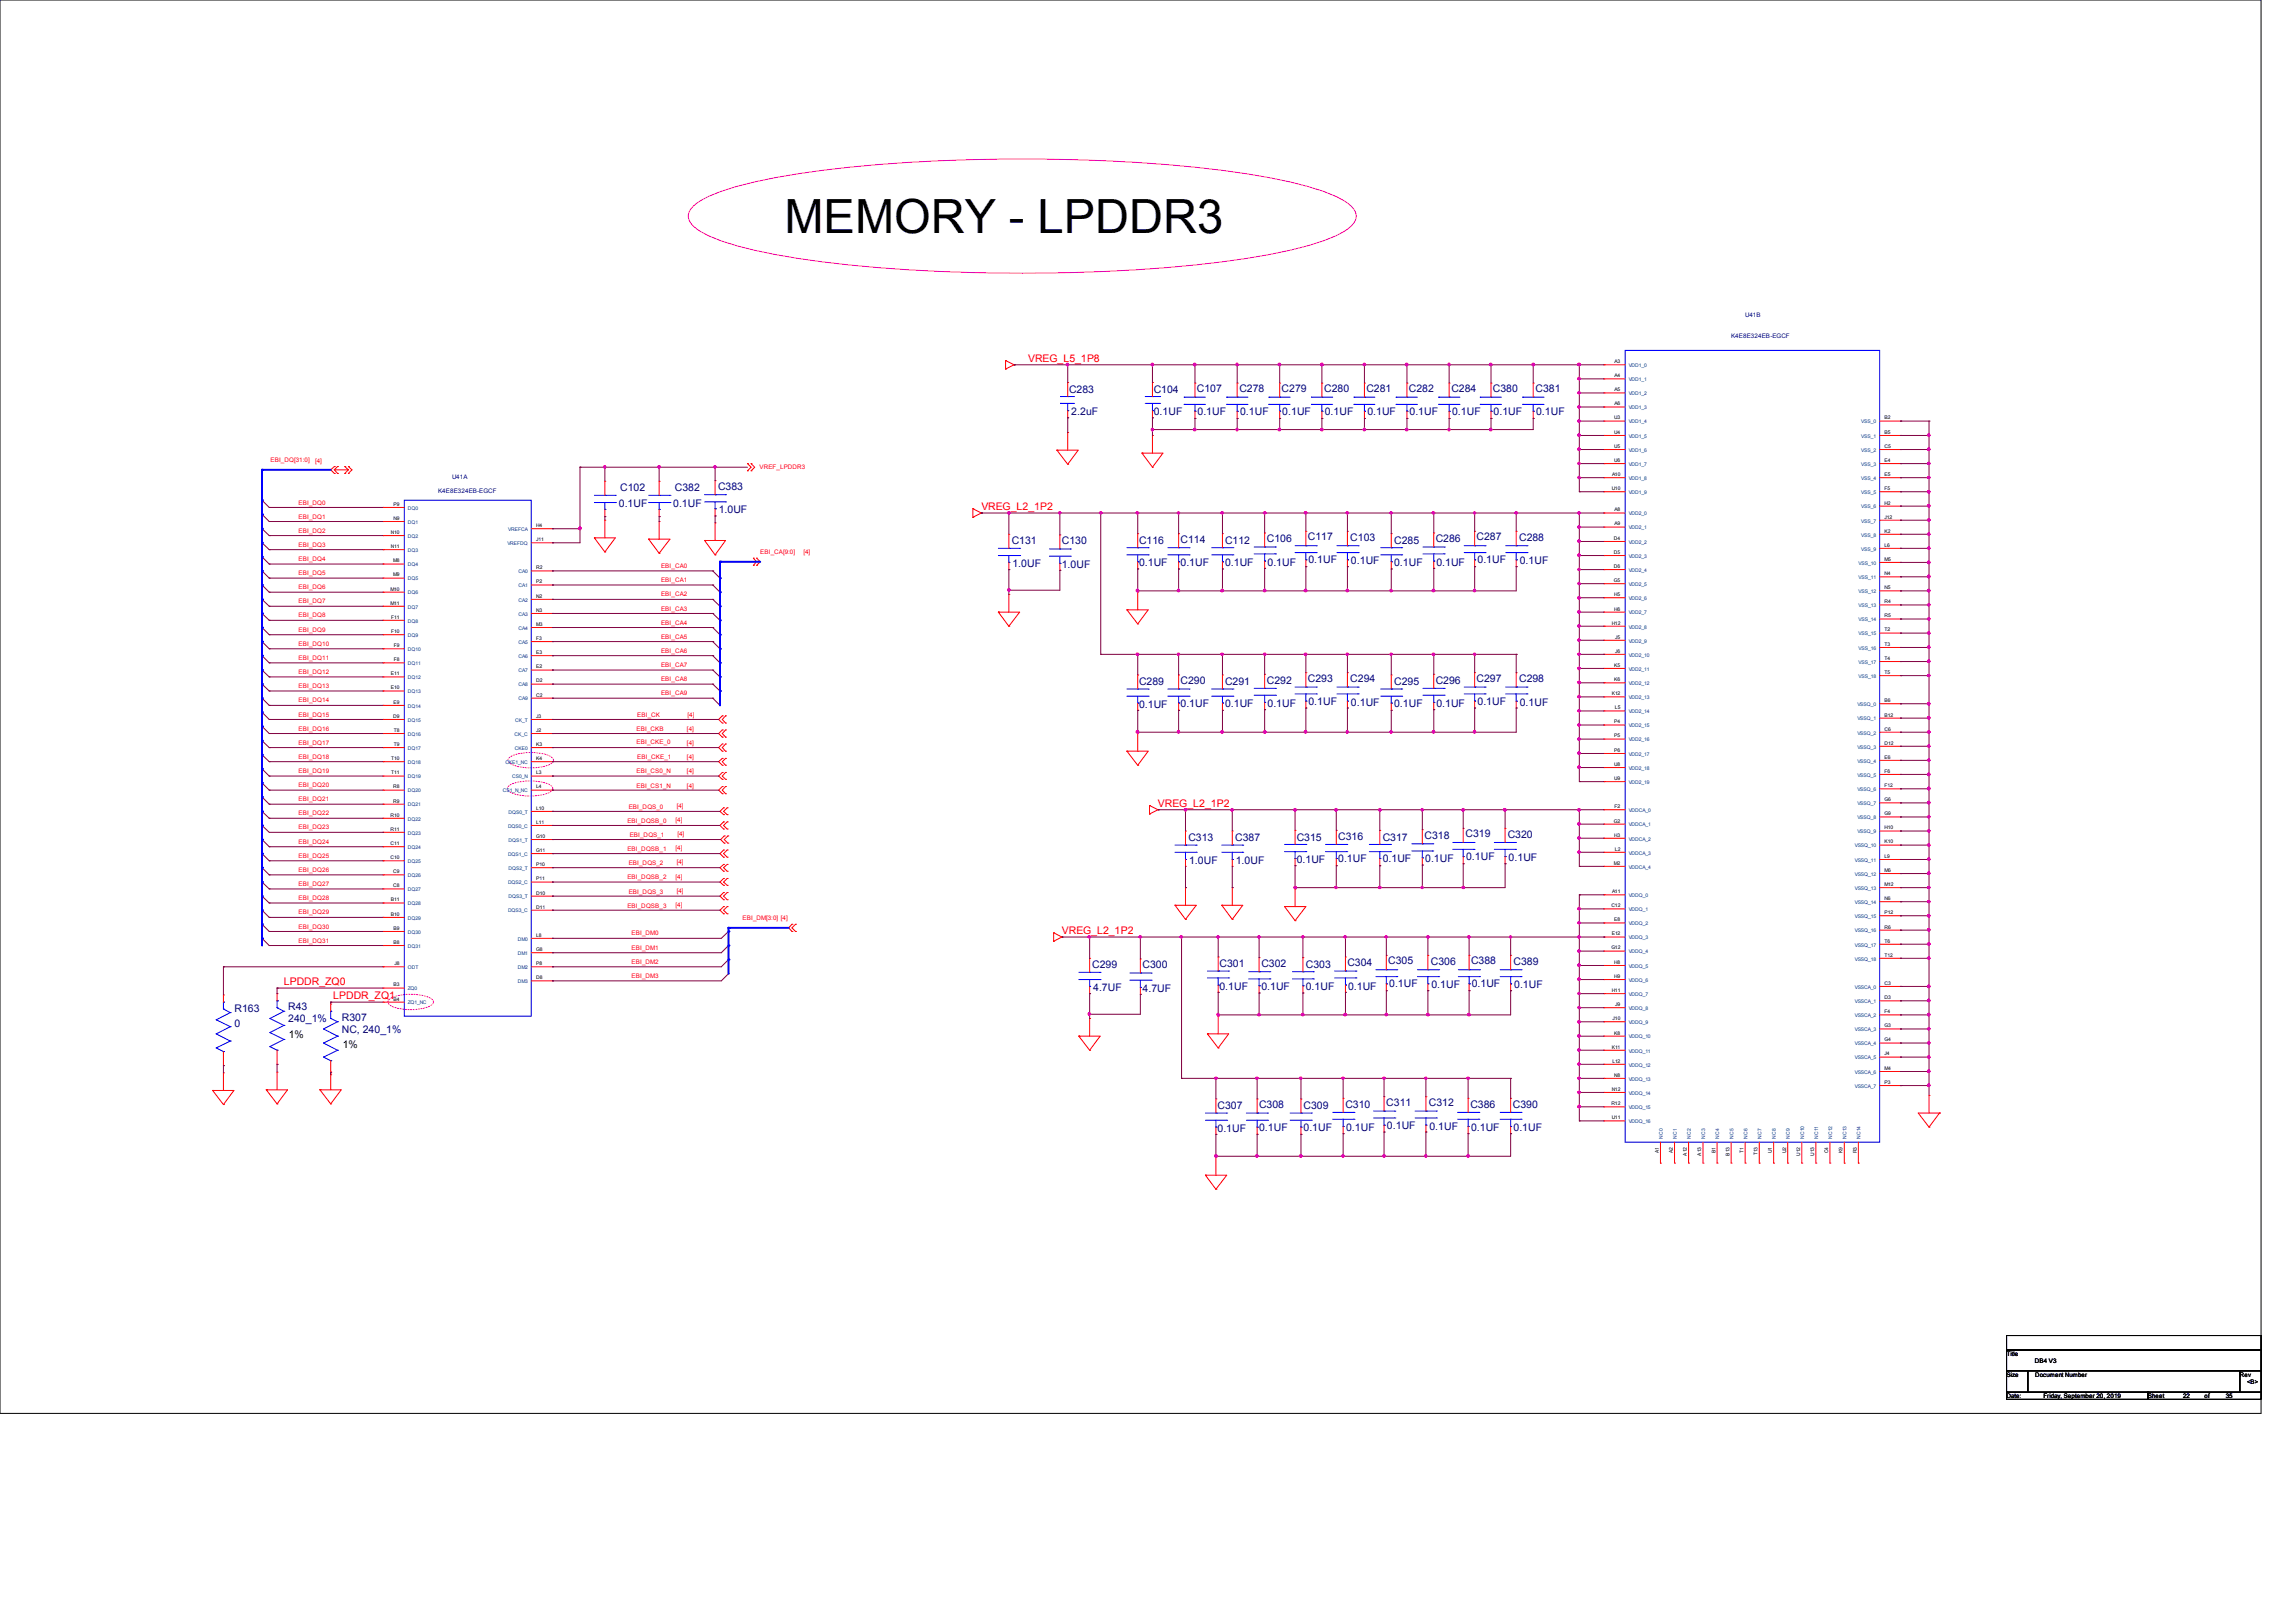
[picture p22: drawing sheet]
<svg xmlns="http://www.w3.org/2000/svg" width="297mm" height="210mm" viewBox="0 0 297 210" stroke-linecap="round" stroke-linejoin="round" font-family="sans-serif">
<defs><g id="words">
<text font-size="6.1" x="101.5" y="30.1">MEMORY - LPDDR3</text>
<g font-size="1.4" fill="#f00">
<text x="133.1" y="46.9">VREG_L5_1P8</text>
<text x="127" y="66">VREG_L2_1P2</text>
<text x="149.9" y="104.5">VREG_L2_1P2</text>
<text x="137.4" y="120.9">VREG_L2_1P2</text>
<text x="36.7" y="127.5">LPDDR_ZQ0</text>
<text x="43.1" y="129.3">LPDDR_ZQ1</text>
</g>
<g font-size="1.4" fill="#000080">
<text x="138.3" y="50.8">C283</text>
<text x="138.6" y="53.7">2.2uF</text>
<text x="149.3" y="50.8">C104</text>
<text x="149.3" y="53.6">0.1UF</text>
<text x="154.9" y="50.7">C107</text>
<text x="155" y="53.7">0.1UF</text>
<text x="160.4" y="50.7">C278</text>
<text x="160.5" y="53.7">0.1UF</text>
<text x="165.9" y="50.7">C279</text>
<text x="165.9" y="53.7">0.1UF</text>
<text x="171.4" y="50.7">C280</text>
<text x="171.4" y="53.7">0.1UF</text>
<text x="176.8" y="50.7">C281</text>
<text x="176.9" y="53.7">0.1UF</text>
<text x="182.3" y="50.7">C282</text>
<text x="182.4" y="53.7">0.1UF</text>
<text x="187.8" y="50.7">C284</text>
<text x="187.9" y="53.7">0.1UF</text>
<text x="193.2" y="50.7">C380</text>
<text x="193.3" y="53.7">0.1UF</text>
<text x="198.7" y="50.7">C381</text>
<text x="198.8" y="53.7">0.1UF</text>
<text x="80.1" y="65.6">0.1UF</text>
<text x="80.3" y="63.5">C102</text>
<text x="87.1" y="65.6">0.1UF</text>
<text x="87.3" y="63.5">C382</text>
<text x="92.9" y="63.4">C383</text>
<text x="93" y="66.4">1.0UF</text>
<text x="130.9" y="70.4">C131</text>
<text x="137.4" y="70.4">C130</text>
<text x="147.4" y="70.4">C116</text>
<text x="152.8" y="70.3">C114</text>
<text x="158.5" y="70.4">C112</text>
<text x="164" y="70.2">C106</text>
<text x="169.2" y="69.9">C117</text>
<text x="174.7" y="70">C103</text>
<text x="180.4" y="70.4">C285</text>
<text x="185.8" y="70.2">C286</text>
<text x="191.1" y="69.9">C287</text>
<text x="196.6" y="70">C288</text>
<text x="131" y="73.4">1.0UF</text>
<text x="137.4" y="73.4">1.0UF</text>
<text x="147.4" y="73.3">0.1UF</text>
<text x="152.8" y="73.2">0.1UF</text>
<text x="158.5" y="73.2">0.1UF</text>
<text x="164" y="73.2">0.1UF</text>
<text x="169.3" y="72.9">0.1UF</text>
<text x="174.8" y="73">0.1UF</text>
<text x="180.4" y="73.2">0.1UF</text>
<text x="185.9" y="73.2">0.1UF</text>
<text x="191.2" y="72.9">0.1UF</text>
<text x="196.7" y="73">0.1UF</text>
<text x="147.4" y="88.6">C289</text>
<text x="152.8" y="88.6">C290</text>
<text x="158.5" y="88.6">C291</text>
<text x="164" y="88.5">C292</text>
<text x="169.2" y="88.2">C293</text>
<text x="174.7" y="88.3">C294</text>
<text x="180.4" y="88.6">C295</text>
<text x="185.8" y="88.5">C296</text>
<text x="191.1" y="88.2">C297</text>
<text x="196.6" y="88.3">C298</text>
<text x="147.4" y="91.6">0.1UF</text>
<text x="152.8" y="91.5">0.1UF</text>
<text x="158.5" y="91.5">0.1UF</text>
<text x="164" y="91.5">0.1UF</text>
<text x="169.3" y="91.2">0.1UF</text>
<text x="174.8" y="91.3">0.1UF</text>
<text x="180.4" y="91.5">0.1UF</text>
<text x="185.9" y="91.5">0.1UF</text>
<text x="191.2" y="91.2">0.1UF</text>
<text x="196.7" y="91.3">0.1UF</text>
<text x="153.8" y="108.8">C313</text>
<text x="153.9" y="111.8">1.0UF</text>
<text x="159.8" y="108.8">C387</text>
<text x="159.9" y="111.8">1.0UF</text>
<text x="167.8" y="108.8">C315</text>
<text x="167.8" y="111.7">0.1UF</text>
<text x="173.2" y="108.7">C316</text>
<text x="173.2" y="111.6">0.1UF</text>
<text x="178.9" y="108.8">C317</text>
<text x="178.9" y="111.6">0.1UF</text>
<text x="184.4" y="108.6">C318</text>
<text x="184.4" y="111.6">0.1UF</text>
<text x="189.6" y="108.3">C319</text>
<text x="189.7" y="111.3">0.1UF</text>
<text x="195.1" y="108.4">C320</text>
<text x="195.2" y="111.4">0.1UF</text>
<text x="141.3" y="125.2">C299</text>
<text x="147.9" y="125.3">C300</text>
<text x="157.8" y="125.1">C301</text>
<text x="163.2" y="125.1">C302</text>
<text x="169" y="125.2">C303</text>
<text x="174.4" y="125.1">C304</text>
<text x="179.7" y="124.8">C305</text>
<text x="185.2" y="124.8">C306</text>
<text x="190.4" y="124.8">C388</text>
<text x="195.9" y="124.8">C389</text>
<text x="30.4" y="130.9">R163</text>
<text x="37.3" y="130.7">R43</text>
<text x="141.5" y="128.2">4.7UF</text>
<text x="147.9" y="128.3">4.7UF</text>
<text x="157.8" y="128.1">0.1UF</text>
<text x="163.2" y="128.1">0.1UF</text>
<text x="169" y="128.1">0.1UF</text>
<text x="174.5" y="128.1">0.1UF</text>
<text x="179.8" y="127.8">0.1UF</text>
<text x="185.2" y="127.9">0.1UF</text>
<text x="190.5" y="127.8">0.1UF</text>
<text x="196" y="127.9">0.1UF</text>
<text x="30.4" y="132.9">0</text>
<text x="37.3" y="132.2">240_1%</text>
<text x="44.2" y="132.1">R307</text>
<text x="44.2" y="133.6">NC, 240_1%</text>
<text x="157.6" y="143.5">C307</text>
<text x="162.9" y="143.4">C308</text>
<text x="168.7" y="143.5">C309</text>
<text x="174.1" y="143.3">C310</text>
<text x="179.4" y="143">C311</text>
<text x="184.9" y="143.1">C312</text>
<text x="190.3" y="143.3">C386</text>
<text x="195.8" y="143.3">C390</text>
<text x="157.6" y="146.4">0.1UF</text>
<text x="162.9" y="146.3">0.1UF</text>
<text x="168.7" y="146.3">0.1UF</text>
<text x="174.2" y="146.3">0.1UF</text>
<text x="179.5" y="146.1">0.1UF</text>
<text x="185" y="146.2">0.1UF</text>
<text x="190.4" y="146.3">0.1UF</text>
<text x="195.9" y="146.3">0.1UF</text>
</g>
<g font-size="1.4">
<text x="37.4" y="134.3">1%</text>
<text x="44.4" y="135.6">1%</text>
</g>
<g font-size=".8" fill="#000080">
<text x="225.8" y="41">U41B</text>
<text x="224" y="43.7">K4E8E324EB-EGCF</text>
<text x="56.7" y="63.8">K4E8E324EB-EGCF</text>
<text x="58.5" y="62">U41A</text>
</g>
<g font-size=".8" fill="#f00">
<text x="35" y="59.8">EBI_DQ[31:0]</text>
<text x="40.8" y="59.9">[4]</text>
<text x="38.6" y="65.3">EBI_DQ0</text>
<text x="98.3" y="60.7">VREF_LPDDR3</text>
<text x="38.6" y="67.1">EBI_DQ1</text>
<text x="38.6" y="68.9">EBI_DQ2</text>
<text x="38.6" y="70.7">EBI_DQ3</text>
<text x="98.4" y="71.6">EBI_CA[9:0]</text>
<text x="104" y="71.6">[4]</text>
<text x="38.6" y="72.6">EBI_DQ4</text>
<text x="38.6" y="74.4">EBI_DQ5</text>
<text x="38.6" y="76.2">EBI_DQ6</text>
<text x="85.6" y="73.5">EBI_CA0</text>
<text x="85.6" y="75.3">EBI_CA1</text>
<text x="85.6" y="77.2">EBI_CA2</text>
<text x="38.6" y="78.1">EBI_DQ7</text>
<text x="38.6" y="79.9">EBI_DQ8</text>
<text x="38.6" y="81.7">EBI_DQ9</text>
<text x="38.6" y="83.6">EBI_DQ10</text>
<text x="85.6" y="79">EBI_CA3</text>
<text x="85.6" y="80.8">EBI_CA4</text>
<text x="85.6" y="82.6">EBI_CA5</text>
<text x="38.6" y="85.4">EBI_DQ11</text>
<text x="38.6" y="87.2">EBI_DQ12</text>
<text x="38.6" y="89">EBI_DQ13</text>
<text x="85.6" y="84.5">EBI_CA6</text>
<text x="85.6" y="86.3">EBI_CA7</text>
<text x="85.6" y="88.1">EBI_CA8</text>
<text x="85.6" y="90">EBI_CA9</text>
<text x="38.6" y="90.9">EBI_DQ14</text>
<text x="38.6" y="92.7">EBI_DQ15</text>
<text x="38.6" y="94.5">EBI_DQ16</text>
<text x="82.4" y="94.6">EBI_CKB</text>
<text x="82.5" y="92.8">EBI_CK</text>
<text x="88.9" y="94.6">[4]</text>
<text x="89" y="92.8">[4]</text>
<text x="38.6" y="96.4">EBI_DQ17</text>
<text x="38.6" y="98.2">EBI_DQ18</text>
<text x="38.6" y="100">EBI_DQ19</text>
<text x="38.6" y="101.9">EBI_DQ20</text>
<text x="82.4" y="96.3">EBI_CKE_0</text>
<text x="82.4" y="100.1">EBI_CS0_N</text>
<text x="82.4" y="101.9">EBI_CS1_N</text>
<text x="82.5" y="98.3">EBI_CKE_1</text>
<text x="88.9" y="96.4">[4]</text>
<text x="88.9" y="98.3">[4]</text>
<text x="88.9" y="100.1">[4]</text>
<text x="88.9" y="101.9">[4]</text>
<text x="38.6" y="103.7">EBI_DQ21</text>
<text x="38.6" y="105.5">EBI_DQ22</text>
<text x="38.6" y="107.3">EBI_DQ23</text>
<text x="81.2" y="106.5">EBI_DQSB_0</text>
<text x="81.4" y="104.6">EBI_DQS_0</text>
<text x="87.4" y="106.4">[4]</text>
<text x="87.6" y="104.6">[4]</text>
<text x="38.6" y="109.2">EBI_DQ24</text>
<text x="38.6" y="111">EBI_DQ25</text>
<text x="38.6" y="112.8">EBI_DQ26</text>
<text x="81.2" y="110.1">EBI_DQSB_1</text>
<text x="81.2" y="113.8">EBI_DQSB_2</text>
<text x="81.4" y="112">EBI_DQS_2</text>
<text x="81.5" y="108.3">EBI_DQS_1</text>
<text x="87.4" y="110">[4]</text>
<text x="87.4" y="113.7">[4]</text>
<text x="87.6" y="111.8">[4]</text>
<text x="87.7" y="108.2">[4]</text>
<text x="38.6" y="114.6">EBI_DQ27</text>
<text x="38.6" y="116.5">EBI_DQ28</text>
<text x="38.6" y="118.3">EBI_DQ29</text>
<text x="81.2" y="117.4">EBI_DQSB_3</text>
<text x="81.4" y="115.6">EBI_DQS_3</text>
<text x="87.4" y="117.3">[4]</text>
<text x="87.6" y="115.5">[4]</text>
<text x="96.1" y="119">EBI_DM[3:0] [4]</text>
<text x="38.6" y="120.1">EBI_DQ30</text>
<text x="38.6" y="122">EBI_DQ31</text>
<text x="81.7" y="121">EBI_DM0</text>
<text x="81.7" y="122.9">EBI_DM1</text>
<text x="81.7" y="124.7">EBI_DM2</text>
<text x="81.7" y="126.5">EBI_DM3</text>
</g>
<g font-size=".8">
<text x="259.7" y="175.4">Title</text>
<text x="259.7" y="178.1">Size</text>
<text x="263.3" y="176.3">DB4 V3</text>
<text x="263.4" y="178.1">Document Number</text>
<text x="289.9" y="178.1">Rev</text>
<text x="290.8" y="179.1">&lt;B&gt;</text>
<text x="259.7" y="180.9">Date:</text>
<text x="264.5" y="180.9">Friday, September 20, 2019</text>
<text x="278" y="180.9">Sheet</text>
<text x="282.5" y="180.9">22</text>
<text x="285.3" y="180.9">of</text>
<text x="288" y="180.9">35</text>
</g>
<g font-size=".6">
<text x="209" y="47">A3</text>
<text x="209" y="48.8">A4</text>
<text x="209" y="50.6">A5</text>
<text x="209" y="52.5">A6</text>
<text x="208.9" y="54.3">U3</text>
<text x="208.9" y="56.1">U4</text>
<text x="208.9" y="58">U5</text>
<text x="208.9" y="59.8">U6</text>
<text x="243.9" y="54.3">B2</text>
<text x="243.9" y="56.1">B5</text>
<text x="243.9" y="58">C5</text>
<text x="243.9" y="59.8">E4</text>
<text x="50.9" y="65.4">P9</text>
<text x="208.6" y="63.4">U10</text>
<text x="208.6" y="61.6">A10</text>
<text x="243.9" y="61.6">E5</text>
<text x="243.9" y="63.4">F5</text>
<text x="243.9" y="65.3">H2</text>
<text x="50.6" y="69.1">N10</text>
<text x="50.6" y="70.9">N11</text>
<text x="50.9" y="67.3">N9</text>
<text x="69.4" y="70">J11</text>
<text x="69.4" y="68.2">H4</text>
<text x="208.9" y="69.9">D4</text>
<text x="208.9" y="71.7">D5</text>
<text x="209" y="66.2">A8</text>
<text x="209" y="68">A9</text>
<text x="243.9" y="67.1">J12</text>
<text x="243.9" y="68.9">K2</text>
<text x="243.9" y="70.7">L6</text>
<text x="50.5" y="76.4">M10</text>
<text x="50.9" y="72.8">M8</text>
<text x="50.9" y="74.6">M9</text>
<text x="69.4" y="73.7">R2</text>
<text x="69.4" y="75.5">P2</text>
<text x="69.4" y="77.3">N2</text>
<text x="208.9" y="73.5">D6</text>
<text x="208.9" y="75.3">G5</text>
<text x="208.9" y="77.1">H5</text>
<text x="243.9" y="72.6">M5</text>
<text x="243.9" y="74.4">N4</text>
<text x="243.9" y="76.2">N5</text>
<text x="50.5" y="78.2">M11</text>
<text x="50.6" y="80.1">F11</text>
<text x="50.6" y="81.9">F10</text>
<text x="51" y="83.7">F9</text>
<text x="69.4" y="79.2">N3</text>
<text x="69.4" y="81">M3</text>
<text x="69.4" y="82.8">F3</text>
<text x="208.6" y="80.8">H12</text>
<text x="208.9" y="79">H6</text>
<text x="209" y="82.6">J5</text>
<text x="243.9" y="78.1">R4</text>
<text x="243.9" y="79.9">R5</text>
<text x="243.9" y="81.7">T2</text>
<text x="243.9" y="83.6">T3</text>
<text x="50.6" y="87.4">E11</text>
<text x="50.6" y="89.2">E10</text>
<text x="51" y="85.6">F8</text>
<text x="69.4" y="84.6">E3</text>
<text x="69.4" y="86.5">E2</text>
<text x="69.4" y="88.3">D2</text>
<text x="208.6" y="90">K12</text>
<text x="208.9" y="86.3">K5</text>
<text x="208.9" y="88.1">K6</text>
<text x="209" y="84.5">J6</text>
<text x="243.9" y="85.4">T4</text>
<text x="243.9" y="87.2">T5</text>
<text x="50.9" y="92.9">D9</text>
<text x="50.9" y="91.1">E9</text>
<text x="51" y="94.7">T8</text>
<text x="69.4" y="90.1">C2</text>
<text x="69.4" y="94.7">J2</text>
<text x="69.4" y="92.9">J3</text>
<text x="208.9" y="93.6">P4</text>
<text x="208.9" y="95.4">P5</text>
<text x="209" y="91.8">L5</text>
<text x="243.9" y="90.8">B6</text>
<text x="243.9" y="92.7">B12</text>
<text x="243.9" y="94.5">C6</text>
<text x="50.6" y="98.3">T10</text>
<text x="50.6" y="100.2">T11</text>
<text x="51" y="96.5">T9</text>
<text x="69.4" y="96.5">K3</text>
<text x="69.4" y="98.3">K4</text>
<text x="69.4" y="100.2">L3</text>
<text x="208.9" y="97.3">P6</text>
<text x="208.9" y="99.1">U8</text>
<text x="208.9" y="100.9">U9</text>
<text x="243.9" y="96.4">D12</text>
<text x="243.9" y="98.2">E6</text>
<text x="243.9" y="100">F6</text>
<text x="243.9" y="101.9">F12</text>
<text x="50.5" y="105.7">R10</text>
<text x="50.5" y="107.5">R11</text>
<text x="50.9" y="102">R8</text>
<text x="50.9" y="103.8">R9</text>
<text x="69.4" y="104.8">L10</text>
<text x="69.4" y="106.6">L11</text>
<text x="69.4" y="102">L4</text>
<text x="208.9" y="106.4">G2</text>
<text x="209" y="104.6">F2</text>
<text x="243.9" y="103.7">G6</text>
<text x="243.9" y="105.5">G9</text>
<text x="243.9" y="107.3">H10</text>
<text x="50.5" y="109.3">C11</text>
<text x="50.5" y="111.2">C10</text>
<text x="50.9" y="113">C9</text>
<text x="69.4" y="108.4">G10</text>
<text x="69.4" y="110.2">G11</text>
<text x="69.4" y="112.1">P10</text>
<text x="69.4" y="113.9">P11</text>
<text x="208.9" y="111.9">M2</text>
<text x="208.9" y="108.2">H3</text>
<text x="209" y="110.1">L2</text>
<text x="243.9" y="109.1">K10</text>
<text x="243.9" y="111">L9</text>
<text x="243.9" y="112.8">M6</text>
<text x="50.6" y="116.6">B11</text>
<text x="50.6" y="118.5">B10</text>
<text x="50.9" y="114.8">C8</text>
<text x="69.4" y="115.7">D10</text>
<text x="69.4" y="117.6">D11</text>
<text x="208.5" y="117.4">C12</text>
<text x="208.6" y="115.6">A11</text>
<text x="208.9" y="119.2">E8</text>
<text x="243.9" y="114.6">M12</text>
<text x="243.9" y="116.5">N6</text>
<text x="243.9" y="118.3">P12</text>
<text x="50.9" y="120.3">B9</text>
<text x="50.9" y="122.1">B8</text>
<text x="51.1" y="124.9">J8</text>
<text x="69.4" y="121.2">L8</text>
<text x="69.4" y="123.1">G8</text>
<text x="69.4" y="124.9">P8</text>
<text x="208.5" y="122.9">G12</text>
<text x="208.6" y="121">E12</text>
<text x="208.9" y="124.7">H8</text>
<text x="243.9" y="120.1">R6</text>
<text x="243.9" y="122">T6</text>
<text x="243.9" y="123.8">T12</text>
<text x="50.9" y="127.6">B3</text>
<text x="50.9" y="129.5">B4</text>
<text x="69.4" y="126.7">D8</text>
<text x="208.6" y="128.4">H11</text>
<text x="208.7" y="132">J10</text>
<text x="208.9" y="126.5">H9</text>
<text x="209" y="130.2">J9</text>
<text x="243.9" y="127.4">C3</text>
<text x="243.9" y="129.3">D3</text>
<text x="243.9" y="131.1">F4</text>
<text x="208.6" y="135.7">K11</text>
<text x="208.7" y="137.5">L12</text>
<text x="208.9" y="133.9">K8</text>
<text x="243.9" y="132.9">G3</text>
<text x="243.9" y="134.7">G4</text>
<text x="243.9" y="136.6">J4</text>
<text x="208.5" y="143">R12</text>
<text x="208.6" y="141.1">N12</text>
<text x="208.9" y="139.3">N8</text>
<text x="243.9" y="138.4">M4</text>
<text x="243.9" y="140.3">P3</text>
<text x="208.6" y="144.8">U11</text>
<text x="214.7" y="149.2" transform="rotate(-90 214.7 149.2)">A1</text>
<text x="216.5" y="149.2" transform="rotate(-90 216.5 149.2)">A2</text>
<text x="218.3" y="149.5" transform="rotate(-90 218.3 149.5)">A12</text>
<text x="220.2" y="149.5" transform="rotate(-90 220.2 149.5)">A13</text>
<text x="222" y="149.2" transform="rotate(-90 222 149.2)">B1</text>
<text x="223.8" y="149.5" transform="rotate(-90 223.8 149.5)">B13</text>
<text x="225.6" y="149.1" transform="rotate(-90 225.6 149.1)">T1</text>
<text x="227.5" y="149.5" transform="rotate(-90 227.5 149.5)">T13</text>
<text x="229.3" y="149.2" transform="rotate(-90 229.3 149.2)">U1</text>
<text x="231.1" y="149.2" transform="rotate(-90 231.1 149.2)">U2</text>
<text x="233" y="149.6" transform="rotate(-90 233 149.6)">U12</text>
<text x="234.8" y="149.6" transform="rotate(-90 234.8 149.6)">U13</text>
<text x="236.6" y="149.2" transform="rotate(-90 236.6 149.2)">C4</text>
<text x="238.5" y="149.2" transform="rotate(-90 238.5 149.2)">K9</text>
<text x="240.3" y="149.2" transform="rotate(-90 240.3 149.2)">R3</text>
</g>
<g font-size=".6" fill="#004080">
<text x="210.8" y="47.5">VDD1_0</text>
<text x="210.8" y="49.3">VDD1_1</text>
<text x="210.8" y="51.1">VDD1_2</text>
<text x="210.8" y="53">VDD1_3</text>
<text x="210.8" y="54.8">VDD1_4</text>
<text x="210.8" y="56.6">VDD1_5</text>
<text x="210.8" y="58.5">VDD1_6</text>
<text x="240.9" y="54.8">VSS_0</text>
<text x="240.9" y="56.6">VSS_1</text>
<text x="240.9" y="58.5">VSS_2</text>
<text x="52.8" y="66">DQ0</text>
<text x="210.8" y="60.3">VDD1_7</text>
<text x="210.8" y="62.1">VDD1_8</text>
<text x="210.8" y="63.9">VDD1_9</text>
<text x="240.9" y="60.3">VSS_3</text>
<text x="240.9" y="62.1">VSS_4</text>
<text x="240.9" y="63.9">VSS_5</text>
<text x="240.9" y="65.8">VSS_6</text>
<text x="52.8" y="67.8">DQ1</text>
<text x="52.8" y="69.6">DQ2</text>
<text x="52.8" y="71.4">DQ3</text>
<text x="65.7" y="70.5">VREFDQ</text>
<text x="65.8" y="68.7">VREFCA</text>
<text x="210.8" y="70.4">VDD2_2</text>
<text x="210.8" y="66.7">VDD2_0</text>
<text x="210.8" y="68.5">VDD2_1</text>
<text x="240.9" y="67.6">VSS_7</text>
<text x="240.9" y="69.4">VSS_8</text>
<text x="240.9" y="71.2">VSS_9</text>
<text x="52.8" y="73.3">DQ4</text>
<text x="52.8" y="75.1">DQ5</text>
<text x="52.8" y="76.9">DQ6</text>
<text x="67.1" y="74.2">CA0</text>
<text x="67.1" y="76">CA1</text>
<text x="67.1" y="77.9">CA2</text>
<text x="210.8" y="72.2">VDD2_3</text>
<text x="210.8" y="74">VDD2_4</text>
<text x="210.8" y="75.8">VDD2_5</text>
<text x="210.8" y="77.6">VDD2_6</text>
<text x="240.5" y="73.1">VSS_10</text>
<text x="240.5" y="74.9">VSS_11</text>
<text x="240.5" y="76.8">VSS_12</text>
<text x="52.8" y="78.7">DQ7</text>
<text x="52.8" y="80.6">DQ8</text>
<text x="52.8" y="82.4">DQ9</text>
<text x="67.1" y="79.7">CA3</text>
<text x="67.1" y="81.5">CA4</text>
<text x="67.1" y="83.3">CA5</text>
<text x="210.8" y="79.5">VDD2_7</text>
<text x="210.8" y="83.1">VDD2_9</text>
<text x="210.8" y="81.3">VDD2_8</text>
<text x="240.5" y="78.6">VSS_13</text>
<text x="240.5" y="80.4">VSS_14</text>
<text x="240.5" y="82.2">VSS_15</text>
<text x="52.8" y="84.2">DQ10</text>
<text x="52.8" y="86.1">DQ11</text>
<text x="52.8" y="87.9">DQ12</text>
<text x="52.8" y="89.7">DQ13</text>
<text x="67.1" y="85.1">CA6</text>
<text x="67.1" y="87">CA7</text>
<text x="67.1" y="88.8">CA8</text>
<text x="210.8" y="85">VDD2_10</text>
<text x="210.8" y="86.8">VDD2_11</text>
<text x="210.8" y="88.6">VDD2_12</text>
<text x="240.5" y="84.1">VSS_16</text>
<text x="240.5" y="85.9">VSS_17</text>
<text x="240.5" y="87.7">VSS_18</text>
<text x="52.8" y="91.6">DQ14</text>
<text x="52.8" y="93.4">DQ15</text>
<text x="52.8" y="95.2">DQ16</text>
<text x="66.6" y="95.2">CK_C</text>
<text x="66.7" y="93.4">CK_T</text>
<text x="67.1" y="90.6">CA9</text>
<text x="210.8" y="92.3">VDD2_14</text>
<text x="210.8" y="94.1">VDD2_15</text>
<text x="210.8" y="95.9">VDD2_16</text>
<text x="210.8" y="90.5">VDD2_13</text>
<text x="240.4" y="91.4">VSSQ_0</text>
<text x="240.4" y="93.2">VSSQ_1</text>
<text x="240.4" y="95">VSSQ_2</text>
<text x="52.8" y="97">DQ17</text>
<text x="52.8" y="98.8">DQ18</text>
<text x="52.8" y="100.7">DQ19</text>
<text x="65.4" y="98.8">CKE1_NC</text>
<text x="66.3" y="100.7">CS0_N</text>
<text x="66.6" y="97">CKE0</text>
<text x="210.8" y="97.8">VDD2_17</text>
<text x="210.8" y="99.6">VDD2_18</text>
<text x="210.8" y="101.4">VDD2_19</text>
<text x="240.4" y="96.9">VSSQ_3</text>
<text x="240.4" y="98.7">VSSQ_4</text>
<text x="240.4" y="100.5">VSSQ_5</text>
<text x="52.8" y="102.5">DQ20</text>
<text x="52.8" y="104.4">DQ21</text>
<text x="52.8" y="106.2">DQ22</text>
<text x="52.8" y="108">DQ23</text>
<text x="65.1" y="102.5">CS1_N_NC</text>
<text x="65.7" y="107.1">DQS0_C</text>
<text x="65.8" y="105.3">DQS0_T</text>
<text x="210.8" y="105.1">VDDCA_0</text>
<text x="210.8" y="106.9">VDDCA_1</text>
<text x="240.4" y="102.4">VSSQ_6</text>
<text x="240.4" y="104.2">VSSQ_7</text>
<text x="240.4" y="106">VSSQ_8</text>
<text x="240.4" y="107.8">VSSQ_9</text>
<text x="52.8" y="109.9">DQ24</text>
<text x="52.8" y="111.7">DQ25</text>
<text x="52.8" y="113.5">DQ26</text>
<text x="65.7" y="110.7">DQS1_C</text>
<text x="65.8" y="108.9">DQS1_T</text>
<text x="65.8" y="112.6">DQS2_T</text>
<text x="210.8" y="108.8">VDDCA_2</text>
<text x="210.8" y="110.6">VDDCA_3</text>
<text x="210.8" y="112.4">VDDCA_4</text>
<text x="240" y="109.6">VSSQ_10</text>
<text x="240" y="111.5">VSSQ_11</text>
<text x="240" y="113.3">VSSQ_12</text>
<text x="52.8" y="115.3">DQ27</text>
<text x="52.8" y="117.1">DQ28</text>
<text x="52.8" y="119">DQ29</text>
<text x="65.7" y="114.4">DQS2_C</text>
<text x="65.7" y="118.1">DQS3_C</text>
<text x="65.8" y="116.2">DQS3_T</text>
<text x="210.8" y="116.1">VDDQ_0</text>
<text x="210.8" y="117.9">VDDQ_1</text>
<text x="210.8" y="119.7">VDDQ_2</text>
<text x="240" y="115.1">VSSQ_13</text>
<text x="240" y="117">VSSQ_14</text>
<text x="240" y="118.8">VSSQ_15</text>
<text x="52.8" y="120.8">DQ30</text>
<text x="52.8" y="122.6">DQ31</text>
<text x="52.8" y="125.4">ODT</text>
<text x="67" y="121.7">DM0</text>
<text x="67" y="123.6">DM1</text>
<text x="67" y="125.4">DM2</text>
<text x="210.8" y="121.5">VDDQ_3</text>
<text x="210.8" y="123.4">VDDQ_4</text>
<text x="210.8" y="125.2">VDDQ_5</text>
<text x="240" y="120.7">VSSQ_16</text>
<text x="240" y="122.5">VSSQ_17</text>
<text x="240" y="124.3">VSSQ_18</text>
<text x="52.8" y="128.1">ZQ0</text>
<text x="52.8" y="130">ZQ1_NC</text>
<text x="67" y="127.2">DM3</text>
<text x="210.8" y="127">VDDQ_6</text>
<text x="210.8" y="128.9">VDDQ_7</text>
<text x="210.8" y="130.7">VDDQ_8</text>
<text x="240" y="127.9">VSSCA_0</text>
<text x="240" y="129.8">VSSCA_1</text>
<text x="240" y="131.6">VSSCA_2</text>
<text x="210.8" y="132.5">VDDQ_9</text>
<text x="210.8" y="134.4">VDDQ_10</text>
<text x="210.8" y="136.2">VDDQ_11</text>
<text x="240" y="133.4">VSSCA_3</text>
<text x="240" y="135.3">VSSCA_4</text>
<text x="240" y="137.1">VSSCA_5</text>
<text x="210.8" y="138">VDDQ_12</text>
<text x="210.8" y="139.8">VDDQ_13</text>
<text x="210.8" y="141.6">VDDQ_14</text>
<text x="210.8" y="143.5">VDDQ_15</text>
<text x="240" y="138.9">VSSCA_6</text>
<text x="240" y="140.8">VSSCA_7</text>
<text x="210.8" y="145.3">VDDQ_16</text>
<text x="215.2" y="147.3" transform="rotate(-90 215.2 147.3)">NC0</text>
<text x="217" y="147.3" transform="rotate(-90 217 147.3)">NC1</text>
<text x="218.8" y="147.3" transform="rotate(-90 218.8 147.3)">NC2</text>
<text x="220.7" y="147.3" transform="rotate(-90 220.7 147.3)">NC3</text>
<text x="222.5" y="147.3" transform="rotate(-90 222.5 147.3)">NC4</text>
<text x="224.3" y="147.3" transform="rotate(-90 224.3 147.3)">NC5</text>
<text x="226.1" y="147.3" transform="rotate(-90 226.1 147.3)">NC6</text>
<text x="228" y="147.3" transform="rotate(-90 228 147.3)">NC7</text>
<text x="229.8" y="147.3" transform="rotate(-90 229.8 147.3)">NC8</text>
<text x="231.6" y="147.3" transform="rotate(-90 231.6 147.3)">NC9</text>
<text x="233.5" y="147.3" transform="rotate(-90 233.5 147.3)">NC10</text>
<text x="235.3" y="147.3" transform="rotate(-90 235.3 147.3)">NC11</text>
<text x="237.1" y="147.3" transform="rotate(-90 237.1 147.3)">NC12</text>
<text x="239" y="147.3" transform="rotate(-90 239 147.3)">NC13</text>
<text x="240.8" y="147.3" transform="rotate(-90 240.8 147.3)">NC14</text>
</g>
</g></defs>
<path d="M0 0h292.6v182.9h-292.6zM259.7 172.8h32.9v1.9h-32.9zM259.7 174.7h32.9v2.7h-32.9zM259.7 177.4h2.7v2.7h-2.7zM262.4 177.4h27.5v2.7h-27.5zM289.9 177.4h2.7v2.7h-2.7zM259.7 180.1h18.3v1h-18.3zM278 180.1h14.6v1h-14.6z" fill="none" stroke="#000" stroke-width=".13"/>
<path d="M65.8 98.1a5.1 5.1 0 0 1 3.7-.7 3.3 3.3 0 0 1 2 .7l.1 .3a1.57 1.57 0 0 1-1.4 .8 6.9 6.9 0 0 1-4.1-.3l-.3-.3-.1-.2zM65.8 101.8a5.2 5.2 0 0 1 3.6-.7 3.4 3.4 0 0 1 2 .7l.1 .2a1.57 1.57 0 0 1-1.4 .9 7 7 0 0 1-4-.4l-.3-.2-.1-.3zM50.3 129.4a5.1 5.1 0 0 1 3.6-.7 3.3 3.3 0 0 1 2.1 .7l.1 .2a1.57 1.57 0 0 1-1.5 .9 6.9 6.9 0 0 1-4-.4l-.3-.2-.1-.3z" fill="none" stroke="#f0f" stroke-width=".13" stroke-dasharray=".2 .2"/>
<path d="M89.6 26.8a9.8 9.8 0 0 1 3.9-2.1 80.9 80.9 0 0 1 17-3.1 229.3 229.3 0 0 1 48.8 .6 58.6 58.6 0 0 1 13.1 3 5.5 5.5 0 0 1 3 2.2 1.85 1.85 0 0 1-1 2.3 24.3 24.3 0 0 1-8.4 2.9 163.9 163.9 0 0 1-30.3 2.7 193.3 193.3 0 0 1-35.1-2.3 35.4 35.4 0 0 1-9.5-2.8l-.9-.5a1.85 1.85 0 0 1-1-2.3z" fill="none" stroke="#f0f" stroke-width=".13"/>
<g fill="none" stroke="#f00" stroke-width=".13">
<path d="M96.7 60h.1M96.7 60l.5 .5-.5 .4M97.2 60h.1M97.2 60l.5 .5-.5 .4M130.1 46.7h.1M130.1 47.8h.1M130.1 46.7l1.1 .5M130.1 46.7v1.1M131.2 47.2h.1M131.2 47.2l-1.1 .6M136.8 58.3h.1M136.8 58.3h2.7l-1.3 1.8"/>
<path d="M136.8 58.3l1.4 1.8M138.2 56h.1M138.2 49.5h.1M138.2 54.1h.1M138.2 49.5v1.8M138.2 53.1v1M138.2 56v2.3M147.8 58.6h.1M147.8 58.6h2.7l-1.4 1.9M147.8 58.6l1.3 1.9M149.1 56.3h.1M149.1 49.5h.1"/>
<path d="M149.1 54.1h.1M149.1 49.5v1.8M149.1 53.1v1M149.1 56.3v2.3M154.6 49.6h.1M154.6 54.1h.1M154.6 49.6v1.8M154.6 53.2v.9M160.1 49.6h.1M160.1 54.1h.1M160.1 49.6v1.8M160.1 53.2v.9"/>
<path d="M165.6 49.6h.1M165.6 54.1h.1M165.6 49.6v1.8M165.6 53.2v.9M171.1 49.6h.1M171.1 54.1h.1M171.1 49.6v1.8M171.1 53.2v.9M176.6 49.6h.1M176.6 54.1h.1M176.6 49.6v1.8M176.6 53.2v.9"/>
<path d="M182.1 49.6h.1M182.1 54.1h.1M182.1 49.6v1.8M182.1 53.2v.9M187.5 49.6h.1M187.5 54.1h.1M187.5 49.6v1.8M187.5 53.2v.9M193 49.6h.1M193 54.1h.1M193 49.6v1.8M193 53.2v.9"/>
<path d="M198.4 49.6h.1M198.4 54.1h.1M198.4 49.6v1.8M198.4 53.2v.9M207.6 47.2h.1M207.6 49h.1M207.6 50.8h.1M207.6 52.7h.1M207.6 54.5h.1M207.6 56.3h.1M207.6 58.2h.1M207.6 60h.1"/>
<path d="M207.6 47.2h2.7M207.6 49h2.7M207.6 50.8h2.7M207.6 52.7h2.7M207.6 54.5h2.7M207.6 56.3h2.7M207.6 58.2h2.7M207.6 60h2.7M243.2 54.5h2.8M243.2 56.3h2.8M243.2 58.2h2.8M243.2 60h2.8"/>
<path d="M246 54.5h.1M246 56.3h.1M246 58.2h.1M246 60h.1M43.3 60.4h.1M43.3 61.3h.1M43.3 60.8h.1M43.3 60.4l-.5 .4 .5 .5M43.3 60.8l.4 .5M43.3 60.8h1.8M43.7 61.3h.1M43.7 60.4h.1"/>
<path d="M43.7 60.4l-.4 .4M44.6 60.4h.1M44.6 61.3h.1M44.6 60.4l.5 .4M45.1 61.3h.1M45.1 60.4h.1M45.1 60.4l.5 .4-.5 .5M45.1 60.8l-.5 .5M49.6 65.7h.1M49.6 67.5h.1M49.6 69.3h.1M49.6 71.1h.1"/>
<path d="M49.6 73h.1M49.6 74.8h.1M49.6 76.6h.1M49.6 78.4h.1M49.6 65.7h2.7M49.6 67.5h2.7M49.6 69.3h2.7M49.6 71.1h2.7M49.6 73h2.7M49.6 74.8h2.7M49.6 76.6h2.7M49.6 78.4h2.7"/>
<path d="M68.7 73.9h2.8M68.7 75.7h2.8M68.7 77.6h2.8M68.7 79.4h2.8M68.7 70.2h2.8M68.7 68.4h2.8M71.5 73.9h.1M71.5 75.7h.1M71.5 77.6h.1M71.5 79.4h.1M71.5 70.2h.1M71.5 68.4h.1"/>
<path d="M76.9 69.6h.1M76.9 69.6h2.7l-1.3 1.8M76.9 69.6l1.4 1.8M78.3 67.3h.1M78.3 71.4h.1M78.3 62.3h.1M78.3 66.8h.1M78.3 62.3v1.8M78.3 65.9v.9M78.3 67.3v2.3M83.9 69.8h.1M83.9 69.8h2.8l-1.4 1.8"/>
<path d="M83.9 69.8l1.4 1.8M85.3 67.5h.1M85.3 71.6h.1M85.3 62.3h.1M85.3 66.8h.1M85.3 62.3v1.8M85.3 65.9v.9M85.3 67.5v2.3M91.2 69.9h.1M91.2 69.9h2.7l-1.4 1.9M91.2 69.9l1.3 1.9M92.5 67.6h.1"/>
<path d="M92.5 71.8h.1M92.5 62.2h.1M92.5 66.8h.1M92.5 62.2v1.8M92.5 65.8v1M92.5 67.6v2.3M96.7 60.9h.1M97.2 60.9h.1M97.5 72.2h.1M97.5 73.2h.1M97.5 72.2l.4 .5-.4 .5M97.9 73.2h.1"/>
<path d="M97.9 72.2h.1M97.9 72.2l.5 .5-.5 .5M125.9 65.8h.1M125.9 66.9h.1M125.9 65.8l1.1 .6M125.9 65.8v1.1M127 66.4h.1M127 66.4l-1.1 .5M129.2 79.2h.1M129.2 79.2h2.8l-1.4 1.8M129.2 79.2l1.4 1.8M130.6 76.9h.1"/>
<path d="M130.6 69.1h.1M130.6 73.7h.1M130.6 69.1v1.9M130.6 72.8v.9M130.6 76.9v2.3M137.2 69.2h.1M137.2 73.8h.1M137.2 69.2v1.8M137.2 72.9v.9M138.2 60.1h.1M145.8 78.9h.1M145.8 78.9h2.8l-1.4 1.8"/>
<path d="M145.8 78.9l1.4 1.8M147.2 76.6h.1M147.2 69h.1M147.2 73.6h.1M147.2 69v1.9M147.2 72.7v.9M147.2 76.6v2.3M149.1 60.5h.1M152.5 69h.1M152.5 73.6h.1M152.5 69v1.9M152.5 72.7v.9"/>
<path d="M158.2 69h.1M158.2 73.6h.1M158.2 69v1.9M158.2 72.7v.9M163.7 69h.1M163.7 73.5h.1M163.7 69v1.8M163.7 72.6v.9M169 68.7h.1M169 73.3h.1M169 68.7v1.9M169 72.4v.9"/>
<path d="M174.4 68.7h.1M174.4 73.3h.1M174.4 68.7v1.9M174.4 72.4v.9M180 69h.1M180 73.6h.1M180 69v1.9M180 72.7v.9M185.5 69h.1M185.5 73.5h.1M185.5 69v1.8M185.5 72.6v.9"/>
<path d="M190.8 68.7h.1M190.8 73.3h.1M190.8 68.7v1.9M190.8 72.4v.9M196.2 68.7h.1M196.2 73.3h.1M196.2 68.7v1.9M196.2 72.4v.9M207.6 61.8h.1M207.6 63.6h.1M207.6 70.1h.1M207.6 71.9h.1"/>
<path d="M207.6 73.7h.1M207.6 75.5h.1M207.6 77.3h.1M207.6 79.2h.1M207.6 66.4h.1M207.6 68.2h.1M207.6 79.2h2.7M207.6 61.8h2.7M207.6 63.6h2.7M207.6 70.1h2.7M207.6 71.9h2.7M207.6 73.7h2.7"/>
<path d="M207.6 75.5h2.7M207.6 77.3h2.7M207.6 66.4h2.7M207.6 68.2h2.7M243.2 61.8h2.8M243.2 63.6h2.8M243.2 65.5h2.8M243.2 67.3h2.8M243.2 69.1h2.8M243.2 71h2.8M243.2 72.8h2.8M243.2 74.6h2.8"/>
<path d="M243.2 76.5h2.8M243.2 78.3h2.8M246 61.8h.1M246 63.6h.1M246 65.5h.1M246 67.3h.1M246 69.1h.1M246 71h.1M246 72.8h.1M246 74.6h.1M246 76.5h.1M246 78.3h.1"/>
<path d="M49.6 80.3h.1M49.6 82.1h.1M49.6 83.9h.1M49.6 85.8h.1M49.6 87.6h.1M49.6 89.4h.1M49.6 91.3h.1M49.6 93.1h.1M49.6 94.9h.1M49.6 96.7h.1M49.6 98.6h.1M49.6 80.3h2.7"/>
<path d="M49.6 82.1h2.7M49.6 83.9h2.7M49.6 85.8h2.7M49.6 87.6h2.7M49.6 89.4h2.7M49.6 91.3h2.7M49.6 93.1h2.7M49.6 94.9h2.7M49.6 96.7h2.7M49.6 98.6h2.7M68.7 93.1h2.8M68.7 94.9h2.8"/>
<path d="M68.7 96.7h2.8M68.7 98.6h2.8M68.7 81.2h2.8M68.7 83h2.8M68.7 84.8h2.8M68.7 86.7h2.8M68.7 88.5h2.8M68.7 90.3h2.8M71.5 81.2h.1M71.5 83h.1M71.5 84.8h.1M71.5 86.7h.1"/>
<path d="M71.5 88.5h.1M71.5 90.3h.1M71.5 96.7h.1M71.5 98.6h.1M71.5 94.9h.1M71.5 93.1h.1M93.5 97.2h.1M93.5 96.3h.1M93.5 99h.1M93.5 98.1h.1M93.5 93.6h.1M93.5 92.6h.1"/>
<path d="M93.5 95.4h.1M93.5 94.4h.1M93.5 99.9h.1M93.5 96.3l-.5 .4 .5 .5M93.5 98.1l-.5 .5 .5 .4M93.5 92.6l-.5 .5 .5 .5M93.5 94.4l-.5 .5 .5 .5M93.5 99.9l-.5 .5 .5 .4M93.9 96.3h.1M93.9 97.2h.1M93.9 98.1h.1M93.9 99h.1"/>
<path d="M93.9 92.6h.1M93.9 93.6h.1M93.9 94.4h.1M93.9 95.4h.1M93.9 99.9h.1M93.9 96.3l-.4 .4 .4 .5M93.9 98.1l-.4 .5 .4 .4M93.9 92.6l-.4 .5 .4 .5M93.9 94.4l-.4 .5 .4 .5M93.9 99.9l-.4 .5 .4 .4M130.6 81h.1M145.8 97.2h.1"/>
<path d="M145.8 97.2h2.8l-1.4 1.8M145.8 97.2l1.4 1.8M147.2 80.7h.1M147.2 94.9h.1M147.2 99h.1M147.2 87.3h.1M147.2 91.9h.1M147.2 87.3v1.9M147.2 91v.9M147.2 94.9v2.3M152.5 87.3h.1M152.5 91.9h.1"/>
<path d="M152.5 87.3v1.9M152.5 91v.9M158.2 87.3h.1M158.2 91.9h.1M158.2 87.3v1.9M158.2 91v.9M163.7 87.2h.1M163.7 91.8h.1M163.7 87.2v1.9M163.7 90.9v.9M169 87h.1M169 91.6h.1"/>
<path d="M169 87v1.9M169 90.7v.9M174.4 87h.1M174.4 91.6h.1M174.4 87v1.9M174.4 90.7v.9M180 87.3h.1M180 91.9h.1M180 87.3v1.9M180 91v.9M185.5 87.2h.1M185.5 91.8h.1"/>
<path d="M185.5 87.2v1.9M185.5 90.9v.9M190.8 87h.1M190.8 91.6h.1M190.8 87v1.9M190.8 90.7v.9M196.2 87h.1M196.2 91.6h.1M196.2 87v1.9M196.2 90.7v.9M207.6 82.8h.1M207.6 84.7h.1"/>
<path d="M207.6 86.5h.1M207.6 88.3h.1M207.6 92h.1M207.6 93.8h.1M207.6 95.6h.1M207.6 97.5h.1M207.6 81h.1M207.6 90.2h.1M207.6 99.3h.1M207.6 82.8h2.7M207.6 84.7h2.7M207.6 86.5h2.7"/>
<path d="M207.6 88.3h2.7M207.6 92h2.7M207.6 93.8h2.7M207.6 95.6h2.7M207.6 97.5h2.7M207.6 81h2.7M207.6 90.2h2.7M207.6 99.3h2.7M243.2 80.1h2.8M243.2 81.9h2.8M243.2 83.8h2.8M243.2 85.6h2.8"/>
<path d="M243.2 87.4h2.8M243.2 91.1h2.8M243.2 92.9h2.8M243.2 94.7h2.8M243.2 96.6h2.8M243.2 98.4h2.8M246 80.1h.1M246 81.9h.1M246 83.8h.1M246 85.6h.1M246 87.4h.1M246 91.1h.1"/>
<path d="M246 92.9h.1M246 94.7h.1M246 96.6h.1M246 98.4h.1M49.6 100.4h.1M49.6 102.2h.1M49.6 104.1h.1M49.6 105.9h.1M49.6 107.7h.1M49.6 109.6h.1M49.6 111.4h.1M49.6 113.2h.1"/>
<path d="M49.6 115h.1M49.6 116.8h.1M49.6 118.7h.1M49.6 100.4h2.7M49.6 102.2h2.7M49.6 104.1h2.7M49.6 105.9h2.7M49.6 107.7h2.7M49.6 109.6h2.7M49.6 111.4h2.7M49.6 113.2h2.7M49.6 115h2.7"/>
<path d="M49.6 116.8h2.7M49.6 118.7h2.7M68.7 100.4h2.8M68.7 102.2h2.8M68.7 105h2.8M68.7 106.8h2.8M68.7 108.6h2.8M68.7 110.4h2.8M68.7 112.3h2.8M68.7 114.1h2.8M68.7 116h2.8M68.7 117.8h2.8"/>
<path d="M71.5 105h.1M71.5 106.8h.1M71.5 108.6h.1M71.5 110.4h.1M71.5 112.3h.1M71.5 114.1h.1M71.5 116h.1M71.5 117.8h.1M71.5 100.4h.1M71.5 102.2h.1M93.5 100.8h.1M93.5 102.7h.1"/>
<path d="M93.5 101.8h.1M93.5 101.8l-.5 .4 .5 .5M93.6 105.4h.1M93.6 104.5h.1M93.6 107.3h.1M93.6 106.3h.1M93.6 110.9h.1M93.6 110h.1M93.6 112.7h.1M93.6 111.8h.1M93.6 114.6h.1M93.6 113.7h.1"/>
<path d="M93.6 116.4h.1M93.6 115.5h.1M93.6 118.2h.1M93.6 117.3h.1M93.6 104.5l-.4 .5 .4 .4M93.6 106.3l-.4 .5 .4 .5M93.6 110l-.4 .4 .4 .5M93.6 111.8l-.4 .5 .4 .4M93.6 113.7l-.4 .4 .4 .5M93.6 115.5l-.4 .5 .4 .4M93.6 117.3l-.4 .5 .4 .4M93.7 109.1h.1"/>
<path d="M93.7 108.2h.1M93.7 108.2l-.4 .4 .4 .5M93.9 100.8h.1M93.9 101.8h.1M93.9 102.7h.1M93.9 101.8l-.4 .4 .4 .5M94.1 104.5h.1M94.1 105.4h.1M94.1 106.3h.1M94.1 107.3h.1M94.1 110h.1M94.1 110.9h.1"/>
<path d="M94.1 111.8h.1M94.1 112.7h.1M94.1 113.7h.1M94.1 114.6h.1M94.1 115.5h.1M94.1 116.4h.1M94.1 117.3h.1M94.1 118.2h.1M94.1 104.5l-.5 .5 .5 .4M94.1 106.3l-.5 .5 .5 .5M94.1 110l-.5 .4 .5 .5M94.1 111.8l-.5 .5 .5 .4"/>
<path d="M94.1 113.7l-.5 .4 .5 .5M94.1 115.5l-.5 .5 .5 .4M94.1 117.3l-.5 .5 .5 .4M94.2 108.2h.1M94.2 109.1h.1M94.2 108.2l-.5 .4 .5 .5M102.5 119.6h.1M102.5 119.6l-.4 .5 .4 .4M103 119.6h.1M103 119.6l-.5 .5 .5 .4M148.8 104.2h.1M148.8 105.3h.1"/>
<path d="M148.8 104.2l1.1 .6M148.8 104.2v1.1M149.9 104.8h.1M149.9 104.8l-1.1 .5M152.1 117.1h.1M152.1 117.1h2.7l-1.4 1.9M152.1 117.1l1.3 1.9M153.4 114.9h.1M153.4 119h.1M153.4 107.5h.1M153.4 112.1h.1M153.4 107.5v1.8"/>
<path d="M153.4 111.2v.9M153.4 114.9v2.2M158.1 117.1h.1M158.1 117.1h2.7l-1.3 1.9M158.1 117.1l1.4 1.9M159.5 114.9h.1M159.5 119h.1M159.5 107.5h.1M159.5 112.1h.1M159.5 107.5v1.8M159.5 111.2v.9M159.5 114.9v2.2"/>
<path d="M166.2 117.3h.1M166.2 117.3h2.8l-1.4 1.8M166.2 117.3l1.4 1.8M167.6 115h.1M167.6 119.1h.1M167.6 107.4h.1M167.6 112h.1M167.6 107.4v1.9M167.6 111.1v.9M167.6 115v2.3M172.9 107.4h.1M172.9 112h.1"/>
<path d="M172.9 107.4v1.9M172.9 111.1v.9M178.6 107.4h.1M178.6 112h.1M178.6 107.4v1.9M178.6 111.1v.9M184.1 107.4h.1M184.1 111.9h.1M184.1 107.4v1.8M184.1 111v.9M189.4 107.2h.1M189.4 111.8h.1"/>
<path d="M189.4 107.2v1.8M189.4 110.8v1M194.8 107.2h.1M194.8 111.8h.1M194.8 107.2v1.8M194.8 110.8v1M207.6 101.1h.1M207.6 115.8h.1M207.6 117.6h.1M207.6 119.4h.1M207.6 104.8h.1M207.6 106.6h.1"/>
<path d="M207.6 108.5h.1M207.6 110.3h.1M207.6 112.1h.1M207.6 101.1h2.7M207.6 115.8h2.7M207.6 117.6h2.7M207.6 119.4h2.7M207.6 104.8h2.7M207.6 106.6h2.7M207.6 108.5h2.7M207.6 110.3h2.7M207.6 112.1h2.7"/>
<path d="M243.2 100.2h2.8M243.2 102.1h2.8M243.2 103.9h2.8M243.2 105.7h2.8M243.2 107.5h2.8M243.2 109.3h2.8M243.2 111.2h2.8M243.2 113h2.8M243.2 114.9h2.8M243.2 116.7h2.8M243.2 118.5h2.8M246 100.2h.1"/>
<path d="M246 102.1h.1M246 103.9h.1M246 105.7h.1M246 107.5h.1M246 109.3h.1M246 111.2h.1M246 113h.1M246 114.9h.1M246 116.7h.1M246 118.5h.1M28.9 138.8h.1M28.9 137.9h.1"/>
<path d="M28.9 128.7h.1M28.9 128.7v1M28.9 136.1v1.8M28.9 138.8v2.3M35.9 138.7h.1M35.9 137.7h.1M35.9 128.6h.1M35.9 128.6v.9M35.9 135.9v1.8M35.9 138.7v2.3M42.8 138.7h.1M42.8 139.1h.1"/>
<path d="M42.8 129.9h.1M42.8 129.9v1M42.8 137.2v3.8M49.6 120.5h.1M49.6 122.3h.1M49.6 127.8h.1M49.6 125.1h.1M49.6 129.7h.1M49.6 120.5h2.7M49.6 122.3h2.7M49.6 125.1h2.7M49.6 127.8h2.7"/>
<path d="M49.6 129.7h2.7M68.7 121.4h2.8M68.7 123.3h2.8M68.7 125.1h2.8M68.7 126.9h2.8M71.5 121.4h.1M71.5 123.3h.1M71.5 125.1h.1M71.5 126.9h.1M102.5 120.5h.1M103 120.5h.1M136.4 120.7h.1"/>
<path d="M136.4 121.8h.1M136.4 120.7l1 .5M136.4 120.7v1.1M137.4 121.2h.1M137.4 121.2l-1 .6M139.6 134.1h.1M139.6 134.1h2.8l-1.4 1.8M139.6 134.1l1.4 1.8M141 131.8h.1M141 135.9h.1M141 124h.1M141 128.6h.1"/>
<path d="M141 124v1.8M141 127.6v1M141 131.8v2.3M147.6 124.1h.1M147.6 128.7h.1M147.6 124.1v1.8M147.6 127.8v.9M156.3 133.8h.1M156.3 133.8h2.7l-1.4 1.8M156.3 133.8l1.3 1.8M157.6 131.5h.1M157.6 135.6h.1"/>
<path d="M157.6 123.8h.1M157.6 128.4h.1M157.6 123.8v1.8M157.6 127.5v.9M157.6 131.5v2.3M162.9 123.9h.1M162.9 128.5h.1M162.9 123.9v1.8M162.9 127.6v.9M168.6 123.9h.1M168.6 128.5h.1M168.6 123.9v1.8"/>
<path d="M168.6 127.6v.9M174.1 123.8h.1M174.1 128.4h.1M174.1 123.8v1.8M174.1 127.5v.9M179.4 123.6h.1M179.4 128.2h.1M179.4 123.6v1.9M179.4 127.3v.9M184.8 123.6h.1M184.8 128.2h.1M184.8 123.6v1.9"/>
<path d="M184.8 127.3v.9M190.1 123.6h.1M190.1 128.2h.1M190.1 123.6v1.9M190.1 127.3v.9M195.5 123.6h.1M195.5 128.2h.1M195.5 123.6v1.9M195.5 127.3v.9M207.6 121.2h.1M207.6 123.1h.1M207.6 124.9h.1"/>
<path d="M207.6 126.7h.1M207.6 128.6h.1M207.6 130.4h.1M207.6 132.2h.1M207.6 134.1h.1M207.6 135.9h.1M207.6 137.7h.1M207.6 139.5h.1M207.6 134.1h2.7M207.6 121.2h2.7M207.6 123.1h2.7M207.6 124.9h2.7"/>
<path d="M207.6 126.7h2.7M207.6 128.6h2.7M207.6 130.4h2.7M207.6 132.2h2.7M207.6 135.9h2.7M207.6 137.7h2.7M207.6 139.5h2.7M243.2 120.4h2.8M243.2 122.2h2.8M243.2 124h2.8M243.2 127.6h2.8M243.2 129.5h2.8"/>
<path d="M243.2 131.3h2.8M243.2 133.1h2.8M243.2 135h2.8M243.2 136.8h2.8M243.2 138.6h2.8M246 120.4h.1M246 122.2h.1M246 124h.1M246 127.6h.1M246 129.5h.1M246 131.3h.1M246 133.1h.1"/>
<path d="M246 135h.1M246 136.8h.1M246 138.6h.1M27.5 141.1h.1M27.5 141.1h2.8l-1.4 1.8M27.5 141.1l1.4 1.8M28.9 142.9h.1M34.5 141h.1M34.5 141h2.7l-1.3 1.8M34.5 141l1.4 1.8M35.9 142.8h.1M41.4 141h.1"/>
<path d="M41.4 141h2.8l-1.4 1.8M41.4 141l1.4 1.8M42.8 142.8h.1M156 152.1h.1M156 152.1h2.7l-1.3 1.8M156 152.1l1.4 1.8M157.4 149.8h.1M157.4 153.9h.1M157.4 142.2h.1M157.4 146.8h.1M157.4 142.2v1.8M157.4 145.8v1"/>
<path d="M157.4 149.8v2.3M162.7 142.2h.1M162.7 146.8h.1M162.7 142.2v1.8M162.7 145.8v1M168.4 142.2h.1M168.4 146.8h.1M168.4 142.2v1.8M168.4 145.8v1M173.8 142.1h.1M173.8 146.7h.1M173.8 142.1v1.8"/>
<path d="M173.8 145.8v.9M179.1 141.9h.1M179.1 146.5h.1M179.1 141.9v1.9M179.1 145.6v.9M184.5 141.9h.1M184.5 146.5h.1M184.5 141.9v1.9M184.5 145.6v.9M190 142.1h.1M190 146.7h.1M190 142.1v1.8"/>
<path d="M190 145.8v.9M195.5 142.1h.1M195.5 146.7h.1M195.5 142.1v1.8M195.5 145.8v.9M207.6 141.4h.1M207.6 143.2h.1M207.6 145h.1M207.6 141.4h2.7M207.6 143.2h2.7M207.6 145h2.7M214.9 150.5h.1"/>
<path d="M214.9 147.8v2.7M216.7 150.5h.1M216.7 147.8v2.7M218.5 150.5h.1M218.5 147.8v2.7M220.4 150.5h.1M220.4 147.8v2.7M222.2 150.5h.1M222.2 147.8v2.7M224 150.5h.1M224 147.8v2.7M225.8 150.5h.1"/>
<path d="M225.8 147.8v2.7M227.7 150.5h.1M227.7 147.8v2.7M229.5 150.5h.1M229.5 147.8v2.7M231.4 150.5h.1M231.4 147.8v2.7M233.2 150.5h.1M233.2 147.8v2.7M235 150.5h.1M235 147.8v2.7M236.8 150.5h.1"/>
<path d="M236.8 147.8v2.7M238.7 150.5h.1M238.7 147.8v2.7M240.5 150.5h.1M240.5 147.8v2.7M243.2 140.5h2.8M246 140.5h.1M249.6 141.7h.1M249.6 145.8h.1M249.6 141.7v2.3M251 144h.1M251 144h-2.8l1.4 1.8"/>
<path d="M251 144l-1.4 1.8"/>
</g>
<g fill="none" stroke="#800040" stroke-width=".13">
<path d="M131.2 47.2h.1M131.2 47.2h76.4M138.2 54.1h.1M138.2 47.2h.1M138.2 47.2v2.3M138.2 54.1v1.9M149.1 47.2h.1M149.1 55.6h.1M149.1 54.1h.1M149.1 47.2v2.3M149.1 54.1v2.2M154.6 47.2h.1"/>
<path d="M154.6 54.1h.1M154.6 55.6h.1M154.6 47.2v2.4M154.6 54.1v1.5M160.1 47.2h.1M160.1 54.1h.1M160.1 55.6h.1M160.1 47.2v2.4M160.1 54.1v1.5M165.6 47.2h.1M165.6 54.1h.1M165.6 55.6h.1"/>
<path d="M165.6 47.2v2.4M165.6 54.1v1.5M171.1 47.2h.1M171.1 54.1h.1M171.1 55.6h.1M171.1 47.2v2.4M171.1 54.1v1.5M176.6 47.2h.1M176.6 54.1h.1M176.6 55.6h.1M176.6 47.2v2.4M176.6 54.1v1.5"/>
<path d="M182.1 47.2h.1M182.1 54.1h.1M182.1 47.2v2.4M182.1 54.1v1.5M187.5 47.2h.1M187.5 54.1h.1M187.5 55.6h.1M187.5 47.2v2.4M187.5 54.1v1.5M193 47.2h.1M193 54.1h.1M193 55.6h.1"/>
<path d="M193 47.2v2.4M193 54.1v1.5M198.4 47.2h.1M198.4 54.1h.1M198.4 54.1v1.5h-49.3M198.4 47.2v2.4M204.4 47.2h.1M204.4 49h.1M204.4 50.8h.1M204.4 52.7h.1M204.4 54.5h.1M204.4 56.3h.1"/>
<path d="M204.4 58.2h.1M204.4 60h.1M204.4 47.2v16.4M204.4 49h3.2M204.4 50.8h3.2M204.4 52.7h3.2M204.4 54.5h3.2M204.4 56.3h3.2M204.4 58.2h3.2M204.4 60h3.2M246 54.5h.1M246 56.3h.1"/>
<path d="M246 58.2h.1M246 60h.1M246 54.5h3.6M246 56.3h3.6M246 58.2h3.6M246 60h3.6M249.6 54.5h.1M249.6 56.3h.1M249.6 58.2h.1M249.6 60h.1M249.6 54.5v87.2M33.9 64.7h.1"/>
<path d="M33.9 66.5h.1M33.9 68.4h.1M33.9 70.2h.1M33.9 72.1h.1M33.9 73.9h.1M33.9 75.7h.1M33.9 77.6h.1M33.9 79.4h.1M33.9 64.7l.9 1M33.9 66.5l.9 1M33.9 68.4l.9 .9M33.9 70.2l.9 .9"/>
<path d="M33.9 72.1l.9 .9M33.9 73.9l.9 .9M33.9 75.7l.9 .9M33.9 77.6l.9 .8M33.9 79.4l.9 .9M34.8 65.7h.1M34.8 67.5h.1M34.8 69.3h.1M34.8 71.1h.1M34.8 73h.1M34.8 74.8h.1M34.8 76.6h.1"/>
<path d="M34.8 78.4h.1M34.8 65.7h14.8M34.8 67.5h14.8M34.8 69.3h14.8M34.8 71.1h14.8M34.8 73h14.8M34.8 74.8h14.8M34.8 76.6h14.8M34.8 78.4h14.8M71.5 73.9h.1M71.5 75.7h.1M71.5 77.6h.1"/>
<path d="M71.5 79.4h.1M71.5 68.4h.1M71.5 70.2h.1M71.5 73.9h20.7M71.5 75.7h20.7M71.5 77.6h20.7M71.5 79.4h20.7M71.5 68.4h3.6M75.1 60.5h.1M75.1 68.4h.1M75.1 60.5v9.7h-3.6M75.1 60.5h21.6"/>
<path d="M78.3 60.5h.1M78.3 66.8h.1M78.3 60.5v1.8M78.3 66.8v.5M85.3 60.5h.1M85.3 66.8h.1M85.3 60.5v1.8M85.3 66.8v.7M92.2 73.9h.1M92.2 75.7h.1M92.2 77.6h.1M92.2 79.4h.1"/>
<path d="M92.2 73.9l1 .9M92.2 75.7l1 .9M92.2 77.6l1 .8M92.2 79.4l1 .9M92.5 60.5h.1M92.5 66.8h.1M92.5 60.5v1.7M92.5 66.8v.8M127 66.4h.1M127 66.4h80.6M130.6 66.4h.1M130.6 73.7h.1"/>
<path d="M130.6 76.4h.1M130.6 66.4v2.7M130.6 73.7v3.2M137.2 66.4h.1M137.2 73.8h.1M137.2 66.4v2.8M137.2 73.8v2.6h-6.6M142.5 66.4h.1M142.5 66.4v18.3M147.2 66.4h.1M147.2 73.6h.1M147.2 76.5h.1"/>
<path d="M147.2 66.4v2.6M147.2 73.6v3M152.5 66.4h.1M152.5 73.6h.1M152.5 76.5h.1M152.5 66.4v2.6M152.5 73.6v2.9M158.2 66.4h.1M158.2 73.6h.1M158.2 76.5h.1M158.2 66.4v2.6M158.2 73.6v2.9"/>
<path d="M163.7 66.4h.1M163.7 73.5h.1M163.7 76.5h.1M163.7 66.4v2.6M163.7 73.5v3M169 66.4h.1M169 76.5h.1M169 73.3h.1M169 66.4v2.3M169 73.3v3.2M174.4 66.4h.1M174.4 73.3h.1"/>
<path d="M174.4 76.5h.1M174.4 66.4v2.3M174.4 73.3v3.2M180 66.4h.1M180 73.6h.1M180 76.5h.1M180 66.4v2.6M180 73.6v2.9M185.5 66.4h.1M185.5 73.5h.1M185.5 76.5h.1M185.5 66.4v2.6"/>
<path d="M185.5 73.5v3M190.8 66.4h.1M190.8 73.3h.1M190.8 76.5h.1M190.8 66.4v2.3M190.8 73.3v3.2M196.2 66.4h.1M196.2 73.3h.1M196.2 73.3v3.2h-49M196.2 66.4v2.3M204.4 61.8h.1M204.4 63.6h.1"/>
<path d="M204.4 66.4h.1M204.4 68.2h.1M204.4 70.1h.1M204.4 71.9h.1M204.4 73.7h.1M204.4 75.5h.1M204.4 77.3h.1M204.4 79.2h.1M204.4 66.4v34.7M204.4 61.8h3.2M204.4 63.6h3.2M204.4 68.2h3.2"/>
<path d="M204.4 70.1h3.2M204.4 71.9h3.2M204.4 73.7h3.2M204.4 75.5h3.2M204.4 77.3h3.2M204.4 79.2h3.2M246 61.8h.1M246 63.6h.1M246 65.5h.1M246 67.3h.1M246 69.1h.1M246 71h.1"/>
<path d="M246 72.8h.1M246 74.6h.1M246 76.5h.1M246 78.3h.1M246 76.5h3.6M246 61.8h3.6M246 63.6h3.6M246 65.5h3.6M246 67.3h3.6M246 69.1h3.6M246 71h3.6M246 72.8h3.6"/>
<path d="M246 74.6h3.6M246 78.3h3.6M249.6 61.8h.1M249.6 63.6h.1M249.6 65.5h.1M249.6 67.3h.1M249.6 69.1h.1M249.6 71h.1M249.6 72.8h.1M249.6 74.6h.1M249.6 76.5h.1M249.6 78.3h.1"/>
<path d="M33.9 81.2h.1M33.9 83h.1M33.9 84.8h.1M33.9 86.7h.1M33.9 88.5h.1M33.9 90.3h.1M33.9 92.2h.1M33.9 94h.1M33.9 95.8h.1M33.9 97.7h.1M33.9 99.5h.1M33.9 81.2l.9 .9"/>
<path d="M33.9 83l.9 .9M33.9 84.8l.9 1M33.9 86.7l.9 .9M33.9 88.5l.9 .9M33.9 90.3l.9 1M33.9 92.2l.9 .9M33.9 94l.9 .9M33.9 95.8l.9 .9M33.9 97.7l.9 .9M33.9 99.5l.9 .9M34.8 80.3h.1M34.8 82.1h.1"/>
<path d="M34.8 83.9h.1M34.8 85.8h.1M34.8 87.6h.1M34.8 89.4h.1M34.8 91.3h.1M34.8 93.1h.1M34.8 94.9h.1M34.8 96.7h.1M34.8 98.6h.1M34.8 80.3h14.8M34.8 82.1h14.8M34.8 83.9h14.8"/>
<path d="M34.8 85.8h14.8M34.8 87.6h14.8M34.8 96.7h14.8M34.8 89.4h14.8M34.8 98.6h14.8M34.8 91.3h14.8M34.8 93.1h14.8M34.8 94.9h14.8M71.5 81.2h.1M71.5 83h.1M71.5 84.8h.1M71.5 86.7h.1"/>
<path d="M71.5 88.5h.1M71.5 90.3h.1M71.5 96.7h.1M71.5 98.6h.1M71.5 93.1h.1M71.5 94.9h.1M71.5 81.2h20.7M71.5 83h20.7M71.5 84.8h20.7M71.5 86.7h20.7M71.5 88.5h20.7M71.5 90.3h20.7"/>
<path d="M71.5 96.7h21.5M71.5 98.6h21.5M71.5 93.1h21.5M71.5 94.9h21.5M92.2 81.2h.1M92.2 83h.1M92.2 84.8h.1M92.2 86.7h.1M92.2 88.5h.1M92.2 90.3h.1M92.2 81.2l1 .9M92.2 83l1 .9"/>
<path d="M92.2 84.8l1 1M92.2 86.7l1 .9M92.2 88.5l1 .9M92.2 90.3l1 1M142.5 84.7h.1M142.5 84.7h53.7M147.2 84.7h.1M147.2 91.9h.1M147.2 94.7h.1M147.2 84.7v2.6M147.2 91.9v3M152.5 84.7h.1"/>
<path d="M152.5 91.9h.1M152.5 94.7h.1M152.5 84.7v2.6M152.5 91.9v2.8M158.2 84.7h.1M158.2 91.9h.1M158.2 94.7h.1M158.2 84.7v2.6M158.2 91.9v2.8M163.7 84.7h.1M163.7 91.8h.1M163.7 94.7h.1"/>
<path d="M163.7 84.7v2.5M163.7 91.8v2.9M169 84.7h.1M169 91.6h.1M169 94.7h.1M169 84.7v2.3M169 91.6v3.1M174.4 84.7h.1M174.4 91.6h.1M174.4 94.7h.1M174.4 84.7v2.3M174.4 91.6v3.1"/>
<path d="M180 84.7h.1M180 91.9h.1M180 94.7h.1M180 84.7v2.6M180 91.9v2.8M185.5 84.7h.1M185.5 91.8h.1M185.5 94.7h.1M185.5 84.7v2.5M185.5 91.8v2.9M190.8 84.7h.1M190.8 91.6h.1"/>
<path d="M190.8 94.7h.1M190.8 84.7v2.3M190.8 91.6v3.1M196.2 84.7h.1M196.2 91.6h.1M196.2 91.6v3.1h-49M196.2 84.7v2.3M204.4 81h.1M204.4 82.8h.1M204.4 84.7h.1M204.4 86.5h.1M204.4 88.3h.1"/>
<path d="M204.4 90.2h.1M204.4 92h.1M204.4 93.8h.1M204.4 95.6h.1M204.4 97.5h.1M204.4 99.3h.1M204.4 81h3.2M204.4 82.8h3.2M204.4 84.7h3.2M204.4 86.5h3.2M204.4 88.3h3.2M204.4 90.2h3.2"/>
<path d="M204.4 92h3.2M204.4 93.8h3.2M204.4 95.6h3.2M204.4 97.5h3.2M204.4 99.3h3.2M207.6 84.7h.1M246 80.1h.1M246 81.9h.1M246 83.8h.1M246 85.6h.1M246 87.4h.1M246 91.1h.1"/>
<path d="M246 92.9h.1M246 94.7h.1M246 96.6h.1M246 98.4h.1M246 80.1h3.6M246 81.9h3.6M246 83.8h3.6M246 85.6h3.6M246 87.4h3.6M246 91.1h3.6M246 92.9h3.6M246 94.7h3.6"/>
<path d="M246 96.6h3.6M246 98.4h3.6M249.6 80.1h.1M249.6 81.9h.1M249.6 83.8h.1M249.6 85.6h.1M249.6 87.4h.1M249.6 91.1h.1M249.6 92.9h.1M249.6 94.7h.1M249.6 96.6h.1M249.6 98.4h.1"/>
<path d="M33.9 101.3h.1M33.9 103.1h.1M33.9 105h.1M33.9 106.8h.1M33.9 108.6h.1M33.9 110.4h.1M33.9 112.3h.1M33.9 114.1h.1M33.9 116h.1M33.9 117.8h.1M33.9 119.6h.1M33.9 101.3l.9 .9"/>
<path d="M33.9 103.1l.9 1M33.9 105l.9 .9M33.9 106.8l.9 .9h14.8M33.9 108.6l.9 1M33.9 110.4l.9 1M33.9 112.3l.9 .9M33.9 114.1l.9 .9M33.9 116l.9 .8M33.9 117.8l.9 .9M33.9 119.6l.9 .9M34.8 100.4h.1M34.8 102.2h.1"/>
<path d="M34.8 104.1h.1M34.8 105.9h.1M34.8 109.6h.1M34.8 111.4h.1M34.8 113.2h.1M34.8 115h.1M34.8 116.8h.1M34.8 118.7h.1M34.8 100.4h14.8M34.8 102.2h14.8M34.8 104.1h14.8M34.8 105.9h14.8"/>
<path d="M34.8 109.6h14.8M34.8 111.4h14.8M34.8 113.2h14.8M34.8 115h14.8M34.8 116.8h14.8M34.8 118.7h14.8M49.6 107.7h.1M71.5 100.4h.1M71.5 102.2h.1M71.5 105h.1M71.5 106.8h.1M71.5 108.6h.1"/>
<path d="M71.5 110.4h.1M71.5 112.3h.1M71.5 114.1h.1M71.5 116h.1M71.5 117.8h.1M71.5 100.4h21.5M71.5 102.2h21.5M71.5 105h21.7M71.5 106.8h21.7M71.5 108.6h21.8M71.5 110.4h21.7M71.5 112.3h21.7"/>
<path d="M71.5 114.1h21.7M71.5 116h21.7M71.5 117.8h21.7M149.9 104.8h.1M149.9 104.8h57.7M153.4 104.8h.1M153.4 114.9h.1M153.4 104.8v2.7M153.4 112.1v2.8M159.5 104.8h.1M159.5 114.9h.1M159.5 104.8v2.7"/>
<path d="M159.5 112.1v2.8M167.6 104.8h.1M167.6 112h.1M167.6 114.9h.1M167.6 104.8v2.6M167.6 112v3M172.9 104.8h.1M172.9 112h.1M172.9 114.9h.1M172.9 104.8v2.6M172.9 112v2.9M178.6 104.8h.1"/>
<path d="M178.6 112h.1M178.6 114.9h.1M178.6 104.8v2.6M178.6 112v2.9M184.1 104.8h.1M184.1 111.9h.1M184.1 114.9h.1M184.1 104.8v2.6M184.1 111.9v3M189.4 104.8h.1M189.4 111.8h.1M189.4 114.9h.1"/>
<path d="M189.4 104.8v2.4M189.4 111.8v3.1M194.8 104.8h.1M194.8 111.8h.1M194.8 111.8v3.1h-27.2M194.8 104.8v2.4M204.4 101.1h.1M204.4 104.8h.1M204.4 106.6h.1M204.4 108.5h.1M204.4 110.3h.1M204.4 112.1h.1"/>
<path d="M204.4 115.8h.1M204.4 117.6h.1M204.4 119.4h.1M204.4 104.8v7.3M204.4 115.8v29.2M204.4 101.1h3.2M204.4 106.6h3.2M204.4 108.5h3.2M204.4 110.3h3.2M204.4 112.1h3.2M204.4 115.8h3.2M204.4 117.6h3.2"/>
<path d="M204.4 119.4h3.2M246 100.2h.1M246 102.1h.1M246 103.9h.1M246 105.7h.1M246 107.5h.1M246 109.3h.1M246 111.2h.1M246 113h.1M246 114.9h.1M246 116.7h.1M246 118.5h.1"/>
<path d="M246 100.2h3.6M246 102.1h3.6M246 103.9h3.6M246 105.7h3.6M246 107.5h3.6M246 109.3h3.6M246 111.2h3.6M246 113h3.6M246 114.9h3.6M246 116.7h3.6M246 118.5h3.6M249.6 100.2h.1"/>
<path d="M249.6 102.1h.1M249.6 103.9h.1M249.6 105.7h.1M249.6 107.5h.1M249.6 109.3h.1M249.6 111.2h.1M249.6 113h.1M249.6 114.9h.1M249.6 116.7h.1M249.6 118.5h.1M28.9 125.1h.1M28.9 137.9h.1"/>
<path d="M28.9 125.1h20.7M28.9 125.1v3.6M28.9 137.9v.9M33.9 121.4h.1M33.9 121.4l.9 .9M34.8 120.5h.1M34.8 122.3h.1M34.8 120.5h14.8M34.8 122.3h14.8M35.9 127.8h.1M35.9 137.7h.1M35.9 127.8h13.7"/>
<path d="M35.9 127.8v.8M35.9 137.7v1M42.8 129.7h.1M42.8 138.7h.1M42.8 129.7h6.8M42.8 129.7v.2M42.8 138.7v.4M71.5 121.4h.1M71.5 123.3h.1M71.5 125.1h.1M71.5 126.9h.1M94.3 120.5h.1"/>
<path d="M94.3 122.3h.1M94.3 124.2h.1M94.3 126h.1M94.3 120.5l-1 .9h-21.8M94.3 122.3l-1 1h-21.8M94.3 124.2l-1 .9h-21.8M94.3 126l-1 .9h-21.8M137.4 121.2h.1M137.4 121.2h70.2M141 121.2h.1M141 128.6h.1M141 131.2h.1"/>
<path d="M141 121.2v2.8M141 128.6v3.2M147.6 121.2h.1M147.6 128.7h.1M147.6 121.2v2.9M147.6 128.7v2.5h-6.6M152.9 121.2h.1M152.9 139.5h.1M152.9 139.5h42.6M152.9 121.2v18.3M157.4 139.5h.1M157.4 139.5v2.7"/>
<path d="M157.6 121.2h.1M157.6 128.4h.1M157.6 131.3h.1M157.6 121.2v2.6M157.6 128.4v3.1M162.7 139.5h.1M162.7 139.5v2.7M162.9 121.2h.1M162.9 128.5h.1M162.9 131.3h.1M162.9 121.2v2.7M162.9 128.5v2.8"/>
<path d="M168.4 139.5h.1M168.4 139.5v2.7M168.6 121.2h.1M168.6 128.5h.1M168.6 131.3h.1M168.6 121.2v2.7M168.6 128.5v2.8M173.8 139.5h.1M173.8 139.5v2.6M174.1 121.2h.1M174.1 128.4h.1M174.1 131.3h.1"/>
<path d="M174.1 121.2v2.6M174.1 128.4v2.9M179.1 139.5h.1M179.1 139.5v2.4M179.4 121.2h.1M179.4 128.2h.1M179.4 131.3h.1M179.4 121.2v2.4M179.4 128.2v3.1M184.5 139.5h.1M184.5 139.5v2.4M184.8 121.2h.1"/>
<path d="M184.8 128.2h.1M184.8 131.3h.1M184.8 121.2v2.4M184.8 128.2v3.1M190 139.5h.1M190 139.5v2.6M190.1 121.2h.1M190.1 128.2h.1M190.1 131.3h.1M190.1 121.2v2.4M190.1 128.2v3.1M195.5 121.2h.1"/>
<path d="M195.5 128.2h.1M195.5 139.5h.1M195.5 128.2v3.1h-37.9M195.5 121.2v2.4M195.5 139.5v2.6M204.4 123.1h.1M204.4 124.9h.1M204.4 126.7h.1M204.4 128.6h.1M204.4 130.4h.1M204.4 132.2h.1M204.4 134.1h.1"/>
<path d="M204.4 135.9h.1M204.4 137.7h.1M204.4 139.5h.1M204.4 121.2h.1M204.4 123.1h3.2M204.4 124.9h3.2M204.4 126.7h3.2M204.4 128.6h3.2M204.4 130.4h3.2M204.4 132.2h3.2M204.4 134.1h3.2M204.4 135.9h3.2"/>
<path d="M204.4 137.7h3.2M204.4 139.5h3.2M207.6 121.2h.1M246 120.4h.1M246 122.2h.1M246 124h.1M246 127.6h.1M246 129.5h.1M246 131.3h.1M246 133.1h.1M246 135h.1M246 136.8h.1"/>
<path d="M246 138.6h.1M246 120.4h3.6M246 122.2h3.6M246 124h3.6M246 127.6h3.6M246 129.5h3.6M246 131.3h3.6M246 133.1h3.6M246 135h3.6M246 136.8h3.6M246 138.6h3.6M249.6 120.4h.1"/>
<path d="M249.6 122.2h.1M249.6 124h.1M249.6 127.6h.1M249.6 129.5h.1M249.6 131.3h.1M249.6 133.1h.1M249.6 135h.1M249.6 136.8h.1M249.6 138.6h.1M157.4 146.8h.1M157.4 149.6h.1M157.4 146.8v3"/>
<path d="M162.7 146.8h.1M162.7 149.6h.1M162.7 146.8v2.8M168.4 146.8h.1M168.4 149.6h.1M168.4 146.8v2.8M173.8 146.7h.1M173.8 149.6h.1M173.8 146.7v2.9M179.1 146.5h.1M179.1 149.6h.1M179.1 146.5v3.1"/>
<path d="M184.5 146.5h.1M184.5 149.6h.1M184.5 146.5v3.1M190 146.7h.1M190 149.6h.1M190 146.7v2.9M195.5 146.7h.1M195.5 146.7v2.9h-38.1M204.4 141.4h.1M204.4 143.2h.1M204.4 145h.1M204.4 141.4h3.2"/>
<path d="M204.4 143.2h3.2M204.4 145h3.2M246 140.5h.1M246 140.5h3.6M249.6 140.5h.1"/>
</g>
<g fill="none" stroke="#00f" stroke-width=".13">
<path d="M137.2 52.2h.1M137.2 51.3h.1M137.2 52.2h1.9M137.2 51.3h1.9M138.2 51.3h.1M138.2 53.1h.1M138.2 52.2v.9M148.2 52.2h1.9M148.2 51.3h1.9M149.1 51.3h.1M149.1 53.1h.1M149.1 52.2v.9"/>
<path d="M150.1 52.2h.1M150.1 51.3h.1M153.2 51.4h.1M153.2 52.3h.1M153.2 51.4h2.8M153.2 52.3h2.8M154.6 51.4h.1M154.6 53.2h.1M154.6 52.3v.9M158.7 51.4h.1M158.7 52.3h.1M158.7 51.4h2.8"/>
<path d="M158.7 52.3h2.8M160.1 51.4h.1M160.1 53.2h.1M160.1 52.3v.9M164.2 51.4h.1M164.2 52.3h.1M164.2 51.4h2.8M164.2 52.3h2.8M165.6 51.4h.1M165.6 53.2h.1M165.6 52.3v.9M169.7 51.4h.1"/>
<path d="M169.7 52.3h.1M169.7 51.4h2.8M169.7 52.3h2.8M171.1 51.4h.1M171.1 53.2h.1M171.1 52.3v.9M175.2 51.4h.1M175.2 52.3h.1M175.2 51.4h2.7M175.2 52.3h2.7M176.6 51.4h.1M176.6 53.2h.1"/>
<path d="M176.6 52.3v.9M180.7 51.4h.1M180.7 52.3h.1M180.7 51.4h2.7M180.7 52.3h2.7M182.1 51.4h.1M182.1 53.2h.1M182.1 52.3v.9M186.2 51.4h.1M186.2 52.3h.1M186.2 51.4h2.7M186.2 52.3h2.7"/>
<path d="M187.5 51.4h.1M187.5 53.2h.1M187.5 52.3v.9M191.6 51.4h.1M191.6 52.3h.1M191.6 51.4h2.7M191.6 52.3h2.7M193 51.4h.1M193 53.2h.1M193 52.3v.9M197.1 51.4h.1M197.1 52.3h.1"/>
<path d="M197.1 51.4h2.7M197.1 52.3h2.7M198.4 51.4h.1M198.4 53.2h.1M198.4 52.3v.9M210.3 45.3h32.9v102.5h-32.9zM52.3 64.7h16.4v66.8h-16.4zM76.9 64.1h2.7M76.9 65h2.7M78.3 64.1h.1M78.3 65.9h.1M78.3 65v.9"/>
<path d="M79.6 64.1h.1M79.6 65h.1M83.9 64.1h2.8M83.9 65h2.8M85.3 64.1h.1M85.3 65.9h.1M85.3 65v.9M86.7 64.1h.1M86.7 65h.1M91.2 64h2.7M91.2 64.9h2.7M92.5 64h.1"/>
<path d="M92.5 65.8h.1M92.5 64.9v.9M93.9 64h.1M93.9 64.9h.1M129.2 71h2.8M129.2 71.9h2.8M130.6 71h.1M130.6 72.8h.1M130.6 71.9v.9M132 71h.1M132 71.9h.1M135.8 71h2.7"/>
<path d="M135.8 72h2.7M137.2 71h.1M137.2 72.9h.1M137.2 72v.9M138.5 71h.1M138.5 72h.1M145.8 70.9h2.8M145.8 71.8h2.8M147.2 70.9h.1M147.2 72.7h.1M147.2 71.8v.9M148.6 70.9h.1"/>
<path d="M148.6 71.8h.1M151.1 70.9h2.8M151.1 71.8h2.8M152.5 70.9h.1M152.5 72.7h.1M152.5 71.8v.9M153.9 70.9h.1M153.9 71.8h.1M156.8 70.9h2.8M156.8 71.8h2.8M158.2 70.9h.1M158.2 72.7h.1"/>
<path d="M158.2 71.8v.9M159.6 70.9h.1M159.6 71.8h.1M162.3 70.8h2.8M162.3 71.7h2.8M163.7 70.8h.1M163.7 72.6h.1M163.7 71.7v.9M165.1 70.8h.1M165.1 71.7h.1M167.6 70.6h2.7M167.6 71.5h2.7"/>
<path d="M169 70.6h.1M169 72.4h.1M169 71.5v.9M170.3 70.6h.1M170.3 71.5h.1M173 70.6h2.8M173 71.5h2.8M174.4 70.6h.1M174.4 72.4h.1M174.4 71.5v.9M175.8 70.6h.1M175.8 71.5h.1"/>
<path d="M178.7 70.9h2.7M178.7 71.8h2.7M180 70.9h.1M180 72.7h.1M180 71.8v.9M181.4 70.9h.1M181.4 71.8h.1M184.1 70.8h2.8M184.1 71.7h2.8M185.5 70.8h.1M185.5 72.6h.1M185.5 71.7v.9"/>
<path d="M186.9 70.8h.1M186.9 71.7h.1M189.5 70.6h2.7M189.5 71.5h2.7M190.8 70.6h.1M190.8 72.4h.1M190.8 71.5v.9M192.2 70.6h.1M192.2 71.5h.1M194.9 70.6h2.7M194.9 71.5h2.7M196.2 70.6h.1"/>
<path d="M196.2 72.4h.1M196.2 71.5v.9M197.6 70.6h.1M197.6 71.5h.1M145.8 89.2h2.8M145.8 90.1h2.8M147.2 89.2h.1M147.2 91h.1M147.2 90.1v.9M148.6 89.2h.1M148.6 90.1h.1M151.1 89.2h2.8"/>
<path d="M151.1 90.1h2.8M152.5 89.2h.1M152.5 91h.1M152.5 90.1v.9M153.9 89.2h.1M153.9 90.1h.1M156.8 89.2h2.8M156.8 90.1h2.8M158.2 89.2h.1M158.2 91h.1M158.2 90.1v.9M159.6 89.2h.1"/>
<path d="M159.6 90.1h.1M162.3 89.1h2.8M162.3 90h2.8M163.7 89.1h.1M163.7 90.9h.1M163.7 90v.9M165.1 89.1h.1M165.1 90h.1M167.6 88.9h2.7M167.6 89.8h2.7M169 88.9h.1M169 90.7h.1"/>
<path d="M169 89.8v.9M170.3 88.9h.1M170.3 89.8h.1M173 88.9h2.8M173 89.8h2.8M174.4 88.9h.1M174.4 90.7h.1M174.4 89.8v.9M175.8 88.9h.1M175.8 89.8h.1M178.7 89.2h2.7M178.7 90.1h2.7"/>
<path d="M180 89.2h.1M180 91h.1M180 90.1v.9M181.4 89.2h.1M181.4 90.1h.1M184.1 89.1h2.8M184.1 90h2.8M185.5 89.1h.1M185.5 90.9h.1M185.5 90v.9M186.9 89.1h.1M186.9 90h.1"/>
<path d="M189.5 88.9h2.7M189.5 89.8h2.7M190.8 88.9h.1M190.8 90.7h.1M190.8 89.8v.9M192.2 88.9h.1M192.2 89.8h.1M194.9 88.9h2.7M194.9 89.8h2.7M196.2 88.9h.1M196.2 90.7h.1M196.2 89.8v.9"/>
<path d="M197.6 88.9h.1M197.6 89.8h.1M152.1 109.3h2.7M152.1 110.3h2.7M153.4 109.3h.1M153.4 111.2h.1M153.4 110.3v.9M154.8 109.3h.1M154.8 110.3h.1M158.1 109.3h2.7M158.1 110.3h2.7M159.5 109.3h.1"/>
<path d="M159.5 111.2h.1M159.5 110.3v.9M160.8 109.3h.1M160.8 110.3h.1M166.2 109.3h2.8M166.2 110.2h2.8M167.6 109.3h.1M167.6 111.1h.1M167.6 110.2v.9M169 109.3h.1M169 110.2h.1M171.5 109.3h2.8"/>
<path d="M171.5 110.2h2.8M172.9 109.3h.1M172.9 111.1h.1M172.9 110.2v.9M174.3 109.3h.1M174.3 110.2h.1M177.2 109.3h2.8M177.2 110.2h2.8M178.6 109.3h.1M178.6 111.1h.1M178.6 110.2v.9M180 109.3h.1"/>
<path d="M180 110.2h.1M182.7 109.2h2.7M182.7 110.1h2.7M184.1 109.2h.1M184.1 111h.1M184.1 110.1v.9M185.4 109.2h.1M185.4 110.1h.1M188 109h2.8M188 109.9h2.8M189.4 109h.1M189.4 110.8h.1"/>
<path d="M189.4 109.9v.9M190.8 109h.1M190.8 109.9h.1M193.4 109h2.7M193.4 109.9h2.7M194.8 109h.1M194.8 110.8h.1M194.8 109.9v.9M196.1 109h.1M196.1 109.9h.1M28 135.6h.1M28 133.8h.1"/>
<path d="M28 132h.1M28 135.6l.9 .5M28 133.8l1.8 .9M28 132l1.8 .8M28.9 136.1h.1M28.9 129.7h.1M28.9 130.6h.1M28.9 129.7v.9M28.9 130.6l.9 .4M29.8 134.7h.1M29.8 132.8h.1M29.8 131h.1"/>
<path d="M29.8 134.7l-1.8 .9M29.8 132.8l-1.8 1M29.8 131l-1.8 1M34.9 135.4h.1M34.9 133.6h.1M34.9 131.8h.1M34.9 135.4l1 .5M34.9 133.6l1.8 .9M34.9 131.8l1.8 .9M35.9 135.9h.1M35.9 129.5h.1M35.9 130.4h.1"/>
<path d="M35.9 129.5v.9M35.9 130.4l.8 .5M36.7 134.5h.1M36.7 132.7h.1M36.7 130.9h.1M36.7 134.5l-1.8 .9M36.7 132.7l-1.8 .9M36.7 130.9l-1.8 .9M41.9 136.8h.1M41.9 135h.1M41.9 133.1h.1M41.9 136.8l.9 .4"/>
<path d="M41.9 135l1.8 .9M41.9 133.1l1.8 1M42.8 137.2h.1M42.8 130.9h.1M42.8 131.8h.1M42.8 130.9v.9M42.8 131.8l.9 .4M43.7 135.9h.1M43.7 134.1h.1M43.7 132.2h.1M43.7 135.9l-1.8 .9M43.7 134.1l-1.8 .9"/>
<path d="M43.7 132.2l-1.8 .9M139.6 125.8h2.8M139.6 126.7h2.8M141 125.8h.1M141 127.6h.1M141 126.7v.9M142.4 125.8h.1M142.4 126.7h.1M146.2 125.9h2.8M146.2 126.8h2.8M147.6 125.9h.1M147.6 127.8h.1"/>
<path d="M147.6 126.8v1M149 125.9h.1M149 126.8h.1M156.3 125.6h2.7M156.3 126.5h2.7M157.6 125.6h.1M157.6 127.5h.1M157.6 126.5v1M159 125.6h.1M159 126.5h.1M161.6 125.7h2.7M161.6 126.7h2.7"/>
<path d="M162.9 125.7h.1M162.9 127.6h.1M162.9 126.7v.9M164.3 125.7h.1M164.3 126.7h.1M167.3 125.7h2.7M167.3 126.7h2.7M168.6 125.7h.1M168.6 127.6h.1M168.6 126.7v.9M170 125.7h.1M170 126.7h.1"/>
<path d="M172.7 125.6h2.8M172.7 126.5h2.8M174.1 125.6h.1M174.1 127.5h.1M174.1 126.5v1M175.5 125.6h.1M175.5 126.5h.1M178.1 125.5h2.7M178.1 126.4h2.7M179.4 125.5h.1M179.4 127.3h.1M179.4 126.4v.9"/>
<path d="M180.8 125.5h.1M180.8 126.4h.1M183.4 125.5h2.8M183.4 126.4h2.8M184.8 125.5h.1M184.8 127.3h.1M184.8 126.4v.9M186.2 125.5h.1M186.2 126.4h.1M188.7 125.5h2.8M188.7 126.4h2.8M190.1 125.5h.1"/>
<path d="M190.1 127.3h.1M190.1 126.4v.9M191.5 125.5h.1M191.5 126.4h.1M194.1 125.5h2.7M194.1 126.4h2.7M195.5 125.5h.1M195.5 127.3h.1M195.5 126.4v.9M196.8 125.5h.1M196.8 126.4h.1M156 144h2.7"/>
<path d="M156 144.9h2.7M157.4 144h.1M157.4 145.8h.1M157.4 144.9v.9M158.7 144h.1M158.7 144.9h.1M161.3 144h2.7M161.3 144.9h2.7M162.7 144h.1M162.7 145.8h.1M162.7 144.9v.9M164 144h.1"/>
<path d="M164 144.9h.1M167 144h2.7M167 144.9h2.7M168.4 144h.1M168.4 145.8h.1M168.4 144.9v.9M169.7 144h.1M169.7 144.9h.1M172.5 143.9h2.7M172.5 144.8h2.7M173.8 143.9h.1M173.8 145.8h.1"/>
<path d="M173.8 144.8v1M175.2 143.9h.1M175.2 144.8h.1M177.8 143.8h2.7M177.8 144.7h2.7M179.1 143.8h.1M179.1 145.6h.1M179.1 144.7v.9M180.5 143.8h.1M180.5 144.7h.1M183.1 143.8h2.8M183.1 144.7h2.8"/>
<path d="M184.5 143.8h.1M184.5 145.6h.1M184.5 144.7v.9M185.9 143.8h.1M185.9 144.7h.1M188.6 143.9h2.8M188.6 144.8h2.8M190 143.9h.1M190 145.8h.1M190 144.8v1M191.4 143.9h.1M191.4 144.8h.1"/>
<path d="M194.1 143.9h2.7M194.1 144.8h2.7M195.5 143.9h.1M195.5 145.8h.1M195.5 144.8v1M196.8 143.9h.1M196.8 144.8h.1"/>
</g>
<g fill="#f0f" stroke="#f0f" stroke-width=".13">
<path d="M130.4 66.3h.3v.2h-.3z" fill-rule="evenodd"/>
<path d="M204.2 52.5h.3v.2h-.3z" fill-rule="evenodd"/>
<path d="M204.2 50.7h.3v.2h-.3z" fill-rule="evenodd"/>
<path d="M204.2 59.9h.3v.2h-.3z" fill-rule="evenodd"/>
<path d="M204.2 61.7h.3v.2h-.3z" fill-rule="evenodd"/>
<path d="M249.5 59.9h.2v.2h-.2z" fill-rule="evenodd"/>
<path d="M249.5 61.7h.2v.2h-.2z" fill-rule="evenodd"/>
<path d="M249.5 70.8h.2v.2h-.2z" fill-rule="evenodd"/>
<path d="M249.5 69h.2v.2h-.2z" fill-rule="evenodd"/>
<path d="M249.5 78.1h.2v.3h-.2z" fill-rule="evenodd"/>
<path d="M249.5 80h.2v.2h-.2z" fill-rule="evenodd"/>
<path d="M249.5 87.3h.2v.2h-.2z" fill-rule="evenodd"/>
<path d="M249.5 98.3h.2v.2h-.2z" fill-rule="evenodd"/>
<path d="M249.5 96.4h.2v.2h-.2z" fill-rule="evenodd"/>
<path d="M249.5 105.6h.2v.2h-.2z" fill-rule="evenodd"/>
<path d="M249.5 107.4h.2v.2h-.2z" fill-rule="evenodd"/>
<path d="M249.5 116.5h.2v.3h-.2z" fill-rule="evenodd"/>
<path d="M249.5 114.7h.2v.2h-.2z" fill-rule="evenodd"/>
<path d="M249.5 123.9h.2v.2h-.2z" fill-rule="evenodd"/>
<path d="M249.5 133h.2v.2h-.2z" fill-rule="evenodd"/>
<path d="M249.5 134.8h.2v.2h-.2z" fill-rule="evenodd"/>
<path d="M204.2 75.4h.3v.2h-.3z" fill-rule="evenodd"/>
<path d="M204.2 73.6h.3v.2h-.3z" fill-rule="evenodd"/>
<path d="M204.2 82.7h.3v.2h-.3z" fill-rule="evenodd"/>
<path d="M204.2 84.5h.3v.2h-.3z" fill-rule="evenodd"/>
<path d="M204.2 93.7h.3v.2h-.3z" fill-rule="evenodd"/>
<path d="M204.2 91.9h.3v.2h-.3z" fill-rule="evenodd"/>
<path d="M204.2 110.2h.3v.2h-.3z" fill-rule="evenodd"/>
<path d="M204.2 119.3h.3v.2h-.3z" fill-rule="evenodd"/>
<path d="M204.2 128.4h.3v.2h-.3z" fill-rule="evenodd"/>
<path d="M204.2 130.3h.3v.2h-.3z" fill-rule="evenodd"/>
<path d="M204.2 139.4h.3v.2h-.3z" fill-rule="evenodd"/>
<path d="M204.2 137.6h.3v.2h-.3z" fill-rule="evenodd"/>
<path d="M168.8 66.3h.3v.2h-.3z" fill-rule="evenodd"/>
<path d="M163.5 66.3h.3v.2h-.3z" fill-rule="evenodd"/>
<path d="M147.1 66.3h.2v.2h-.2z" fill-rule="evenodd"/>
<path d="M142.3 66.3h.3v.2h-.3z" fill-rule="evenodd"/>
<path d="M158 66.3h.3v.2h-.3z" fill-rule="evenodd"/>
<path d="M185.4 66.3h.2v.2h-.2z" fill-rule="evenodd"/>
<path d="M196.1 66.3h.2v.2h-.2z" fill-rule="evenodd"/>
<path d="M204.2 66.3h.3v.2h-.3z" fill-rule="evenodd"/>
<path d="M147.1 84.5h.2v.2h-.2z" fill-rule="evenodd"/>
<path d="M158 84.5h.3v.2h-.3z" fill-rule="evenodd"/>
<path d="M168.8 84.5h.3v.2h-.3z" fill-rule="evenodd"/>
<path d="M163.5 84.5h.3v.2h-.3z" fill-rule="evenodd"/>
<path d="M185.4 84.5h.2v.2h-.2z" fill-rule="evenodd"/>
<path d="M147.5 121.1h.2v.2h-.2z" fill-rule="evenodd"/>
<path d="M140.8 121.1h.3v.2h-.3z" fill-rule="evenodd"/>
<path d="M152.7 121.1h.3v.2h-.3z" fill-rule="evenodd"/>
<path d="M174 121.1h.2v.2h-.2z" fill-rule="evenodd"/>
<path d="M184.7 121.1h.2v.2h-.2z" fill-rule="evenodd"/>
<path d="M157.2 139.4h.3v.2h-.3z" fill-rule="evenodd"/>
<path d="M168.2 139.4h.2v.2h-.2z" fill-rule="evenodd"/>
<path d="M162.5 139.4h.3v.2h-.3z" fill-rule="evenodd"/>
<path d="M179 139.4h.2v.2h-.2z" fill-rule="evenodd"/>
<path d="M167.5 114.7h.2v.2h-.2z" fill-rule="evenodd"/>
<path d="M172.8 114.7h.2v.2h-.2z" fill-rule="evenodd"/>
<path d="M178.4 114.7h.3v.2h-.3z" fill-rule="evenodd"/>
<path d="M189.2 114.7h.3v.2h-.3z" fill-rule="evenodd"/>
<path d="M190 121.1h.2v.2h-.2z" fill-rule="evenodd"/>
<path d="M204.2 121.1h.3v.2h-.3z" fill-rule="evenodd"/>
<path d="M189.9 139.4h.2v.2h-.2z" fill-rule="evenodd"/>
<path d="M130.4 66.3h.3v.2h-.3z" fill-rule="evenodd"/>
<path d="M204.2 52.5h.3v.2h-.3z" fill-rule="evenodd"/>
<path d="M204.2 50.7h.3v.2h-.3z" fill-rule="evenodd"/>
<path d="M204.2 59.9h.3v.2h-.3z" fill-rule="evenodd"/>
<path d="M204.2 61.7h.3v.2h-.3z" fill-rule="evenodd"/>
<path d="M249.5 59.9h.2v.2h-.2z" fill-rule="evenodd"/>
<path d="M249.5 61.7h.2v.2h-.2z" fill-rule="evenodd"/>
<path d="M249.5 70.8h.2v.2h-.2z" fill-rule="evenodd"/>
<path d="M249.5 69h.2v.2h-.2z" fill-rule="evenodd"/>
<path d="M249.5 78.1h.2v.3h-.2z" fill-rule="evenodd"/>
<path d="M249.5 80h.2v.2h-.2z" fill-rule="evenodd"/>
<path d="M249.5 87.3h.2v.2h-.2z" fill-rule="evenodd"/>
<path d="M249.5 98.3h.2v.2h-.2z" fill-rule="evenodd"/>
<path d="M249.5 96.4h.2v.2h-.2z" fill-rule="evenodd"/>
<path d="M249.5 105.6h.2v.2h-.2z" fill-rule="evenodd"/>
<path d="M249.5 107.4h.2v.2h-.2z" fill-rule="evenodd"/>
<path d="M249.5 116.5h.2v.3h-.2z" fill-rule="evenodd"/>
<path d="M249.5 114.7h.2v.2h-.2z" fill-rule="evenodd"/>
<path d="M249.5 123.9h.2v.2h-.2z" fill-rule="evenodd"/>
<path d="M249.5 133h.2v.2h-.2z" fill-rule="evenodd"/>
<path d="M249.5 134.8h.2v.2h-.2z" fill-rule="evenodd"/>
<path d="M204.2 75.4h.3v.2h-.3z" fill-rule="evenodd"/>
<path d="M204.2 73.6h.3v.2h-.3z" fill-rule="evenodd"/>
<path d="M204.2 82.7h.3v.2h-.3z" fill-rule="evenodd"/>
<path d="M204.2 84.5h.3v.2h-.3z" fill-rule="evenodd"/>
<path d="M204.2 93.7h.3v.2h-.3z" fill-rule="evenodd"/>
<path d="M204.2 91.9h.3v.2h-.3z" fill-rule="evenodd"/>
<path d="M204.2 110.2h.3v.2h-.3z" fill-rule="evenodd"/>
<path d="M204.2 119.3h.3v.2h-.3z" fill-rule="evenodd"/>
<path d="M204.2 128.4h.3v.2h-.3z" fill-rule="evenodd"/>
<path d="M204.2 130.3h.3v.2h-.3z" fill-rule="evenodd"/>
<path d="M204.2 139.4h.3v.2h-.3z" fill-rule="evenodd"/>
<path d="M204.2 137.6h.3v.2h-.3z" fill-rule="evenodd"/>
<path d="M168.8 66.3h.3v.2h-.3z" fill-rule="evenodd"/>
<path d="M163.5 66.3h.3v.2h-.3z" fill-rule="evenodd"/>
<path d="M147.1 66.3h.2v.2h-.2z" fill-rule="evenodd"/>
<path d="M142.3 66.3h.3v.2h-.3z" fill-rule="evenodd"/>
<path d="M158 66.3h.3v.2h-.3z" fill-rule="evenodd"/>
<path d="M185.4 66.3h.2v.2h-.2z" fill-rule="evenodd"/>
<path d="M196.1 66.3h.2v.2h-.2z" fill-rule="evenodd"/>
<path d="M204.2 66.3h.3v.2h-.3z" fill-rule="evenodd"/>
<path d="M147.1 84.5h.2v.2h-.2z" fill-rule="evenodd"/>
<path d="M158 84.5h.3v.2h-.3z" fill-rule="evenodd"/>
<path d="M168.8 84.5h.3v.2h-.3z" fill-rule="evenodd"/>
<path d="M163.5 84.5h.3v.2h-.3z" fill-rule="evenodd"/>
<path d="M185.4 84.5h.2v.2h-.2z" fill-rule="evenodd"/>
<path d="M147.5 121.1h.2v.2h-.2z" fill-rule="evenodd"/>
<path d="M140.8 121.1h.3v.2h-.3z" fill-rule="evenodd"/>
<path d="M152.7 121.1h.3v.2h-.3z" fill-rule="evenodd"/>
<path d="M174 121.1h.2v.2h-.2z" fill-rule="evenodd"/>
<path d="M184.7 121.1h.2v.2h-.2z" fill-rule="evenodd"/>
<path d="M157.2 139.4h.3v.2h-.3z" fill-rule="evenodd"/>
<path d="M168.2 139.4h.2v.2h-.2z" fill-rule="evenodd"/>
<path d="M162.5 139.4h.3v.2h-.3z" fill-rule="evenodd"/>
<path d="M179 139.4h.2v.2h-.2z" fill-rule="evenodd"/>
<path d="M167.5 114.7h.2v.2h-.2z" fill-rule="evenodd"/>
<path d="M172.8 114.7h.2v.2h-.2z" fill-rule="evenodd"/>
<path d="M178.4 114.7h.3v.2h-.3z" fill-rule="evenodd"/>
<path d="M189.2 114.7h.3v.2h-.3z" fill-rule="evenodd"/>
<path d="M190 121.1h.2v.2h-.2z" fill-rule="evenodd"/>
<path d="M204.2 121.1h.3v.2h-.3z" fill-rule="evenodd"/>
<path d="M189.9 139.4h.2v.2h-.2z" fill-rule="evenodd"/>
<circle cx="137.1" cy="66.4" r=".15"/>
<circle cx="130.6" cy="76.3" r=".17"/>
<circle cx="204.3" cy="49" r=".17"/>
<circle cx="204.3" cy="54.5" r=".17"/>
<circle cx="204.3" cy="58.1" r=".17"/>
<circle cx="204.3" cy="56.3" r=".17"/>
<circle cx="75.1" cy="68.4" r=".17"/>
<circle cx="78.2" cy="60.4" r=".16"/>
<circle cx="154.6" cy="47.2" r=".17"/>
<circle cx="249.6" cy="58.1" r=".17"/>
<circle cx="249.6" cy="56.3" r=".17"/>
<circle cx="249.6" cy="63.6" r=".17"/>
<circle cx="249.6" cy="65.4" r=".17"/>
<circle cx="249.6" cy="67.3" r=".17"/>
<circle cx="249.6" cy="72.8" r=".17"/>
<circle cx="249.6" cy="76.4" r=".17"/>
<circle cx="249.6" cy="74.6" r=".17"/>
<circle cx="249.6" cy="81.9" r=".17"/>
<circle cx="249.6" cy="83.7" r=".17"/>
<circle cx="249.6" cy="85.6" r=".17"/>
<circle cx="249.6" cy="92.9" r=".17"/>
<circle cx="249.6" cy="91.1" r=".17"/>
<circle cx="249.6" cy="94.7" r=".17"/>
<circle cx="249.6" cy="100.2" r=".17"/>
<circle cx="249.6" cy="103.8" r=".17"/>
<circle cx="249.6" cy="102" r=".17"/>
<circle cx="249.6" cy="109.3" r=".17"/>
<circle cx="249.6" cy="111.2" r=".17"/>
<circle cx="249.6" cy="113" r=".17"/>
<circle cx="249.6" cy="118.5" r=".17"/>
<circle cx="249.6" cy="120.3" r=".17"/>
<circle cx="249.6" cy="122.1" r=".17"/>
<circle cx="249.6" cy="127.6" r=".17"/>
<circle cx="249.6" cy="129.5" r=".17"/>
<circle cx="249.6" cy="131.3" r=".17"/>
<circle cx="249.6" cy="138.6" r=".17"/>
<circle cx="249.6" cy="136.8" r=".17"/>
<circle cx="249.6" cy="140.4" r=".17"/>
<circle cx="174.4" cy="66.4" r=".15"/>
<circle cx="204.3" cy="70" r=".17"/>
<circle cx="204.3" cy="68.2" r=".17"/>
<circle cx="204.3" cy="71.8" r=".17"/>
<circle cx="204.3" cy="77.3" r=".17"/>
<circle cx="204.3" cy="81" r=".17"/>
<circle cx="204.3" cy="79.2" r=".17"/>
<circle cx="204.3" cy="86.5" r=".17"/>
<circle cx="204.3" cy="88.3" r=".17"/>
<circle cx="204.3" cy="90.1" r=".17"/>
<circle cx="204.3" cy="95.6" r=".17"/>
<circle cx="204.3" cy="99.3" r=".17"/>
<circle cx="204.3" cy="97.5" r=".17"/>
<circle cx="204.3" cy="106.6" r=".17"/>
<circle cx="204.3" cy="108.4" r=".17"/>
<circle cx="204.3" cy="117.6" r=".17"/>
<circle cx="204.3" cy="124.9" r=".17"/>
<circle cx="204.3" cy="126.7" r=".17"/>
<circle cx="204.3" cy="134" r=".17"/>
<circle cx="204.3" cy="132.2" r=".17"/>
<circle cx="204.3" cy="135.8" r=".17"/>
<circle cx="204.3" cy="141.4" r=".17"/>
<circle cx="204.3" cy="143.2" r=".17"/>
<circle cx="147.2" cy="76.4" r=".17"/>
<circle cx="152.5" cy="76.4" r=".16"/>
<circle cx="158.2" cy="76.4" r=".17"/>
<circle cx="169" cy="76.4" r=".17"/>
<circle cx="163.7" cy="76.4" r=".17"/>
<circle cx="149.1" cy="55.6" r=".16"/>
<circle cx="152.5" cy="66.4" r=".15"/>
<circle cx="154.6" cy="55.6" r=".17"/>
<circle cx="165.6" cy="47.2" r=".17"/>
<circle cx="160.1" cy="47.1" r=".16"/>
<circle cx="165.6" cy="55.6" r=".17"/>
<circle cx="160.1" cy="55.6" r=".16"/>
<circle cx="176.5" cy="47.1" r=".16"/>
<circle cx="171.1" cy="47.2" r=".17"/>
<circle cx="176.5" cy="55.6" r=".16"/>
<circle cx="171.1" cy="55.6" r=".17"/>
<circle cx="182" cy="47.2" r=".17"/>
<circle cx="187.5" cy="47.1" r=".16"/>
<circle cx="182" cy="55.6" r=".17"/>
<circle cx="187.5" cy="55.6" r=".16"/>
<circle cx="149.1" cy="47.1" r=".16"/>
<circle cx="138.1" cy="47.2" r=".17"/>
<circle cx="190.8" cy="76.4" r=".16"/>
<circle cx="174.3" cy="76.4" r=".16"/>
<circle cx="185.5" cy="76.4" r=".17"/>
<circle cx="180" cy="76.4" r=".16"/>
<circle cx="180" cy="66.4" r=".15"/>
<circle cx="190.8" cy="66.4" r=".15"/>
<circle cx="152.5" cy="84.6" r=".15"/>
<circle cx="174.4" cy="84.6" r=".15"/>
<circle cx="180" cy="84.6" r=".15"/>
<circle cx="190.8" cy="84.6" r=".15"/>
<circle cx="147.2" cy="94.7" r=".17"/>
<circle cx="152.5" cy="94.7" r=".16"/>
<circle cx="158.2" cy="94.7" r=".17"/>
<circle cx="163.7" cy="94.7" r=".17"/>
<circle cx="169" cy="94.7" r=".17"/>
<circle cx="174.3" cy="94.7" r=".16"/>
<circle cx="180" cy="94.7" r=".16"/>
<circle cx="185.5" cy="94.7" r=".17"/>
<circle cx="190.8" cy="94.7" r=".16"/>
<circle cx="157.6" cy="121.2" r=".15"/>
<circle cx="168.6" cy="121.2" r=".15"/>
<circle cx="162.9" cy="121.2" r=".15"/>
<circle cx="179.4" cy="121.2" r=".15"/>
<circle cx="141" cy="131.2" r=".17"/>
<circle cx="157.6" cy="131.3" r=".16"/>
<circle cx="168.6" cy="131.3" r=".16"/>
<circle cx="162.9" cy="131.3" r=".16"/>
<circle cx="174.1" cy="131.3" r=".17"/>
<circle cx="184.8" cy="131.3" r=".17"/>
<circle cx="179.4" cy="131.3" r=".16"/>
<circle cx="204.3" cy="123.1" r=".17"/>
<circle cx="157.4" cy="149.6" r=".17"/>
<circle cx="168.3" cy="149.6" r=".17"/>
<circle cx="162.6" cy="149.6" r=".17"/>
<circle cx="173.8" cy="149.6" r=".16"/>
<circle cx="184.5" cy="149.6" r=".16"/>
<circle cx="179.1" cy="149.6" r=".17"/>
<circle cx="173.8" cy="139.5" r=".15"/>
<circle cx="184.5" cy="139.5" r=".15"/>
<circle cx="153.4" cy="104.8" r=".17"/>
<circle cx="172.9" cy="104.8" r=".17"/>
<circle cx="184" cy="104.8" r=".16"/>
<circle cx="178.6" cy="104.8" r=".17"/>
<circle cx="189.4" cy="104.8" r=".17"/>
<circle cx="204.3" cy="104.8" r=".17"/>
<circle cx="194.7" cy="104.8" r=".17"/>
<circle cx="184" cy="114.8" r=".15"/>
<circle cx="192.9" cy="47.2" r=".17"/>
<circle cx="198.4" cy="47.2" r=".17"/>
<circle cx="204.3" cy="47.2" r=".17"/>
<circle cx="192.9" cy="55.6" r=".17"/>
<circle cx="85.3" cy="60.4" r=".17"/>
<circle cx="92.5" cy="60.4" r=".16"/>
<circle cx="159.4" cy="104.8" r=".16"/>
<circle cx="167.6" cy="104.8" r=".17"/>
<circle cx="190.1" cy="131.3" r=".17"/>
<circle cx="195.5" cy="121.2" r=".15"/>
<circle cx="190" cy="149.6" r=".17"/>
</g>
<g fill="none" stroke="#00f" stroke-width=".25">
<path d="M33.9 60.8h.1M33.9 64.7h.1M33.9 66.5h.1M33.9 68.4h.1M33.9 70.2h.1M33.9 72.1h.1M33.9 73.9h.1M33.9 75.7h.1M33.9 77.6h.1M33.9 79.4h.1M33.9 60.8v61.5M33.9 60.8h8.9"/>
<path d="M93.2 72.7h.1M93.2 74.8h.1M93.2 76.6h.1M93.2 78.4h.1M93.2 72.7h5.2M93.2 72.7v18.6M33.9 81.2h.1M33.9 83h.1M33.9 84.8h.1M33.9 86.7h.1M33.9 88.5h.1M33.9 90.3h.1"/>
<path d="M33.9 92.2h.1M33.9 94h.1M33.9 95.8h.1M33.9 97.7h.1M33.9 99.5h.1M93.2 80.3h.1M93.2 82.1h.1M93.2 83.9h.1M93.2 85.8h.1M93.2 87.6h.1M93.2 89.4h.1M33.9 101.3h.1"/>
<path d="M33.9 103.1h.1M33.9 105h.1M33.9 106.8h.1M33.9 108.6h.1M33.9 110.4h.1M33.9 112.3h.1M33.9 114.1h.1M33.9 116h.1M33.9 117.8h.1M33.9 119.6h.1M33.9 121.4h.1M94.3 120.1h.1"/>
<path d="M94.3 120.5h.1M94.3 122.3h.1M94.3 124.2h.1M94.3 120.1h7.8M94.3 120.1v5.9"/>
</g>
<use href="#words"/>
</svg>
